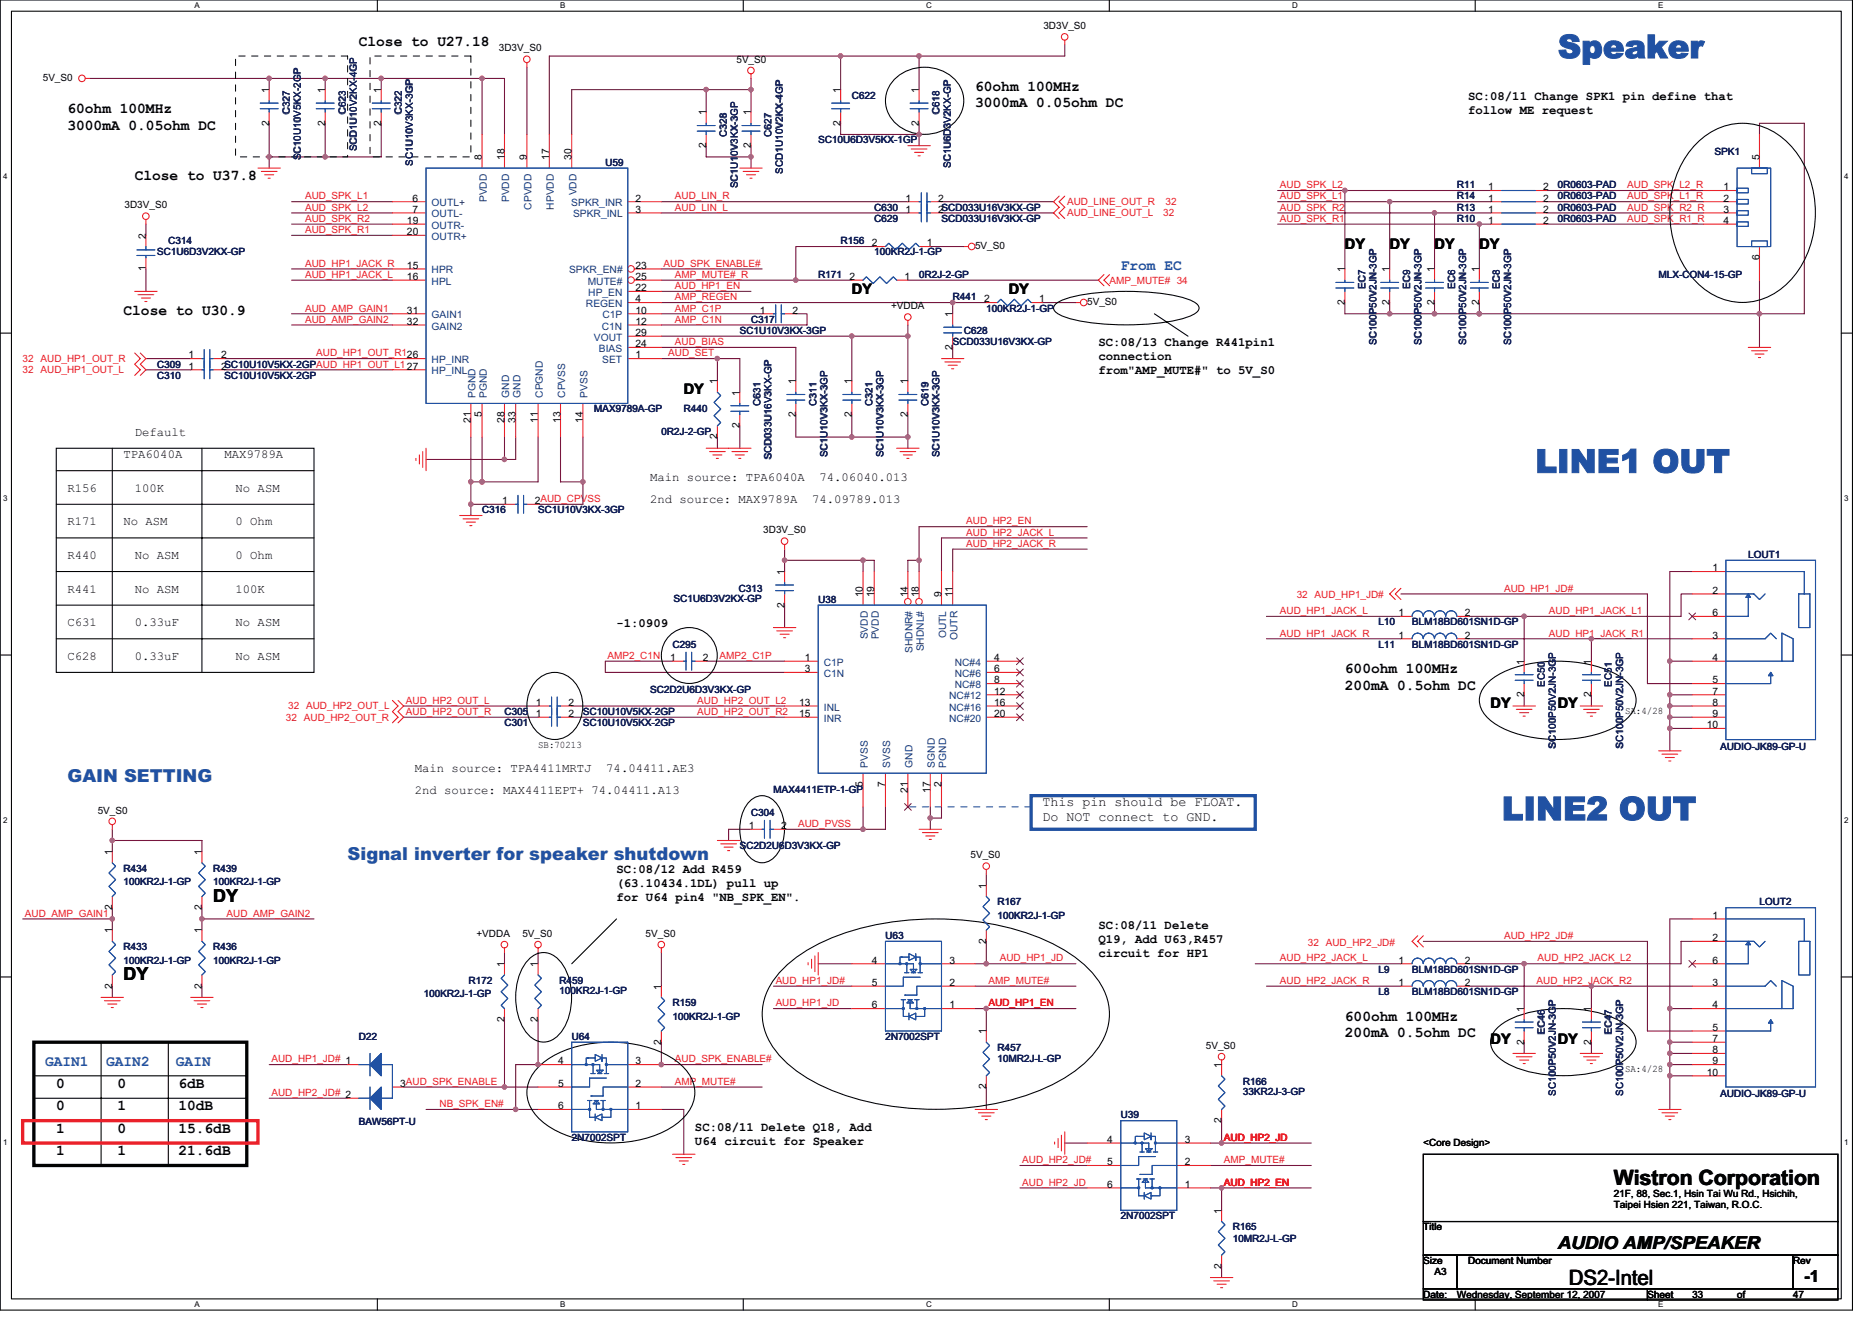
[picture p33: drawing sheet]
<svg xmlns="http://www.w3.org/2000/svg" width="297mm" height="210mm" viewBox="0 0 297 210" stroke-linecap="round" stroke-linejoin="round" font-family="sans-serif">
<defs><g id="words">
<g font-size="5.1" fill="#2051a3">
<text x="247.2" y="9.2">Speaker</text>
<text x="243.6" y="75">LINE1 OUT</text>
<text x="238.3" y="130.1">LINE2 OUT</text>
</g>
<g font-size="3.4" fill="#010202">
<text x="256.1" y="188">Wistron Corporation</text>
<text x="249" y="203.9">DS2-Intel</text>
</g>
<g font-size="2.8" fill="#2051a3">
<text x="10.7" y="124">GAIN SETTING</text>
<text x="55.2" y="136.5">Signal inverter for speaker shutdown</text>
</g>
<g font-size="2.8" fill="#010202">
<text x="33.8" y="143.1">DY</text>
<text x="19.6" y="155.6">DY</text>
<text x="247.2" y="198.2">AUDIO AMP/SPEAKER</text>
</g>
<text font-size="2.6" fill="#010202" x="286.3" y="203.4">-1</text>
<g font-size="2.3" fill="#010202">
<text x="56.9" y="7.3">Close to U27.18</text>
<text x="10.7" y="17.9">60ohm 100MHz</text>
<text x="154.7" y="14.4">60ohm 100MHz</text>
<text x="154.7" y="17">3000mA 0.05ohm DC</text>
<text x="10.7" y="20.6">3000mA 0.05ohm DC</text>
<text x="21.4" y="28.6">Close to U37.8</text>
<text x="213.4" y="39.5">DY</text>
<text x="220.5" y="39.5">DY</text>
<text x="227.6" y="39.5">DY</text>
<text x="234.7" y="39.5">DY</text>
<text x="135.2" y="46.6">DY</text>
<text x="160.1" y="46.6">DY</text>
<text x="19.6" y="49.9">Close to U30.9</text>
<text x="108.5" y="62.6">DY</text>
<text x="213.4" y="106.8">600ohm 100MHz</text>
<text x="213.4" y="109.5">200mA 0.5ohm DC</text>
<text x="236.5" y="112.4">DY</text>
<text x="247.2" y="112.4">DY</text>
<text x="213.4" y="161.9">600ohm 100MHz</text>
<text x="213.4" y="164.6">200mA 0.5ohm DC</text>
<text x="236.5" y="165.7">DY</text>
<text x="247.2" y="165.7">DY</text>
<text x="8.9" y="172.6">0</text>
<text x="18.6" y="172.6">0</text>
<text x="28.3" y="172.6">6dB</text>
<text x="8.9" y="179.7">1</text>
<text x="8.9" y="176.2">0</text>
<text x="18.6" y="179.7">0</text>
<text x="18.6" y="176.2">1</text>
<text x="28.3" y="179.7">15.6dB</text>
<text x="28.3" y="176.2">10dB</text>
<text x="8.9" y="183.3">1</text>
<text x="18.6" y="183.3">1</text>
<text x="28.3" y="183.3">21.6dB</text>
</g>
<g font-size="2.3" fill="#2051a3">
<text x="177.8" y="42.8">From EC</text>
<text x="7.2" y="169.1">GAIN1</text>
<text x="16.8" y="169.1">GAIN2</text>
<text x="27.9" y="169.1">GAIN</text>
</g>
<g font-size="2.1" fill="#010202">
<text x="165.4" y="127.9">This pin should be FLOAT.</text>
<text x="165.4" y="130.2">Do NOT connect to GND.</text>
</g>
<g font-size="1.9" fill="#010202">
<text x="233" y="15.9">SC:08/11 Change SPK1 pin define that</text>
<text x="233" y="18.1">follow ME request</text>
<text x="174.3" y="55">SC:08/13 Change R441pin1</text>
<text x="174.3" y="57.2">connection</text>
<text x="174.3" y="59.4">from&quot;AMP_MUTE#&quot; to 5V_S0</text>
<text x="21.4" y="69.1">Default</text>
<text x="19.6" y="72.7">TPA6040A</text>
<text x="35.6" y="72.7">MAX9789A</text>
<text x="103.2" y="76.2">Main source: TPA6040A</text>
<text x="130" y="76.2">74.06040.013</text>
<text x="10.7" y="78">R156</text>
<text x="10.7" y="83.4">R171</text>
<text x="19.6" y="83.4">No ASM</text>
<text x="21.4" y="78">100K</text>
<text x="37.4" y="78">No ASM</text>
<text x="37.4" y="83.4">0 Ohm</text>
<text x="103.2" y="79.8">2nd source: MAX9789A</text>
<text x="128.9" y="79.8">74.09789.013</text>
<text x="10.7" y="88.7">R440</text>
<text x="21.4" y="88.7">No ASM</text>
<text x="37.4" y="88.7">0 Ohm</text>
<text x="10.7" y="94">R441</text>
<text x="21.4" y="94">No ASM</text>
<text x="37.4" y="94">100K</text>
<text x="10.7" y="99.4">C631</text>
<text x="21.4" y="99.4">0.33uF</text>
<text x="37.4" y="99.4">No ASM</text>
<text x="97.8" y="99.4">-1:0909</text>
<text x="10.7" y="104.7">C628</text>
<text x="21.4" y="104.7">0.33uF</text>
<text x="37.4" y="104.7">No ASM</text>
<text x="65.8" y="122.5">Main source: TPA4411MRTJ</text>
<text x="96.2" y="122.5">74.04411.AE3</text>
<text x="65.8" y="126">2nd source: MAX4411EPT+ 74.04411.A13</text>
<text x="97.8" y="138.5">SC:08/12 Add R459</text>
<text x="97.8" y="140.8">(63.10434.1DL) pull up</text>
<text x="97.8" y="143">for U64 pin4 &quot;NB_SPK_EN&quot;.</text>
<text x="174.3" y="147.4">SC:08/11 Delete</text>
<text x="174.3" y="149.6">Q19, Add U63,R457</text>
<text x="174.3" y="151.9">circuit for HP1</text>
<text x="110.3" y="179.4">SC:08/11 Delete Q18, Add</text>
<text x="110.3" y="181.7">U64 circuit for Speaker</text>
</g>
<g font-size="1.6" fill="#010202">
<text x="165.6" y="4.6">3D3V_S0</text>
<text x="79.2" y="8.2">3D3V_S0</text>
<text x="116.9" y="9.9">5V_S0</text>
<text x="6.8" y="12.8">5V_S0</text>
<text x="42.7" y="14.8" transform="rotate(-90 42.7 14.8)">1</text>
<text x="51.6" y="14.8" transform="rotate(-90 51.6 14.8)">1</text>
<text x="60.5" y="14.8" transform="rotate(-90 60.5 14.8)">1</text>
<text x="133.4" y="14.8" transform="rotate(-90 133.4 14.8)">1</text>
<text x="145.8" y="14.8" transform="rotate(-90 145.8 14.8)">1</text>
<text x="42.7" y="19.9" transform="rotate(-90 42.7 19.9)">2</text>
<text x="51.6" y="19.9" transform="rotate(-90 51.6 19.9)">2</text>
<text x="60.5" y="19.9" transform="rotate(-90 60.5 19.9)">2</text>
<text x="112" y="23.5" transform="rotate(-90 112 23.5)">2</text>
<text x="112" y="18.3" transform="rotate(-90 112 18.3)">1</text>
<text x="119.1" y="23.5" transform="rotate(-90 119.1 23.5)">2</text>
<text x="119.1" y="18.3" transform="rotate(-90 119.1 18.3)">1</text>
<text x="133.4" y="19.9" transform="rotate(-90 133.4 19.9)">2</text>
<text x="145.8" y="19.9" transform="rotate(-90 145.8 19.9)">2</text>
<text x="76.5" y="25.4" transform="rotate(-90 76.5 25.4)">8</text>
<text x="80" y="25.4" transform="rotate(-90 80 25.4)">18</text>
<text x="83.6" y="25.4" transform="rotate(-90 83.6 25.4)">9</text>
<text x="87.1" y="25.4" transform="rotate(-90 87.1 25.4)">17</text>
<text x="90.7" y="25.4" transform="rotate(-90 90.7 25.4)">30</text>
<text x="279.2" y="25.4" transform="rotate(-90 279.2 25.4)">5</text>
<text x="19.8" y="33.1">3D3V_S0</text>
<text x="64.6" y="35.5">19</text>
<text x="65.5" y="33.8">7</text>
<text x="65.5" y="32">6</text>
<text x="100.9" y="33.8">3</text>
<text x="100.9" y="32">2</text>
<text x="143.7" y="32">1</text>
<text x="143.7" y="33.8">1</text>
<text x="148.9" y="32">2</text>
<text x="148.9" y="33.8">2SCD033U16V3KX-GP</text>
<text x="236.2" y="35.5">1</text>
<text x="236.2" y="33.8">1</text>
<text x="236.2" y="32">1</text>
<text x="236.2" y="30.2">1</text>
<text x="244.9" y="35.5">2</text>
<text x="244.9" y="33.8">2</text>
<text x="244.9" y="32">2</text>
<text x="244.9" y="30.2">2</text>
<text x="273.5" y="30.2">1</text>
<text x="273.5" y="32">2</text>
<text x="273.5" y="33.8">3</text>
<text x="273.5" y="35.5">4</text>
<text x="23.1" y="37.9" transform="rotate(-90 23.1 37.9)">2</text>
<text x="64.6" y="37.3">20</text>
<text x="138.4" y="39.1">2</text>
<text x="147.1" y="39.1">1</text>
<text x="154.7" y="39.5">5V_S0</text>
<text x="279.2" y="41.3" transform="rotate(-90 279.2 41.3)">6</text>
<text x="23.1" y="43.1" transform="rotate(-90 23.1 43.1)">1</text>
<text x="64.6" y="42.7">15</text>
<text x="64.6" y="44.4">16</text>
<text x="100.9" y="44.4">25</text>
<text x="100.9" y="46.2">22</text>
<text x="100.9" y="48">4</text>
<text x="100.9" y="42.6">23</text>
<text x="134.8" y="44.4">2</text>
<text x="143.5" y="44.4">1</text>
<text x="156.1" y="48">2</text>
<text x="164.9" y="48">1</text>
<text x="213.4" y="43.2" transform="rotate(-90 213.4 43.2)">1</text>
<text x="220.5" y="43.2" transform="rotate(-90 220.5 43.2)">1</text>
<text x="227.6" y="43.2" transform="rotate(-90 227.6 43.2)">1</text>
<text x="234.7" y="43.2" transform="rotate(-90 234.7 43.2)">1</text>
<text x="64.6" y="49.8">31</text>
<text x="64.6" y="51.5">32</text>
<text x="100.9" y="49.8">10</text>
<text x="100.9" y="51.5">12</text>
<text x="100.9" y="53.3">29</text>
<text x="120.6" y="49.8">1</text>
<text x="125.7" y="49.8">2</text>
<text x="141.4" y="49.1">+VDDA</text>
<text x="151.1" y="50.3" transform="rotate(-90 151.1 50.3)">1</text>
<text x="172.5" y="48.4">5V_S0</text>
<text x="213.4" y="48.4" transform="rotate(-90 213.4 48.4)">2</text>
<text x="220.5" y="48.4" transform="rotate(-90 220.5 48.4)">2</text>
<text x="227.6" y="48.4" transform="rotate(-90 227.6 48.4)">2</text>
<text x="234.7" y="48.4" transform="rotate(-90 234.7 48.4)">2</text>
<text x="29.9" y="58.7">1</text>
<text x="29.9" y="56.9">1</text>
<text x="35.1" y="58.7">2SC10U10V5KX-2GPAUD_HP1_OUT_L127</text>
<text x="35.1" y="56.9">2</text>
<text x="100.9" y="55.1">24</text>
<text x="100.9" y="56.9">1</text>
<text x="151.1" y="55.5" transform="rotate(-90 151.1 55.5)">2</text>
<text x="113.8" y="61" transform="rotate(-90 113.8 61)">1</text>
<text x="117.4" y="62.8" transform="rotate(-90 117.4 62.8)">1</text>
<text x="126.3" y="61" transform="rotate(-90 126.3 61)">1</text>
<text x="135.1" y="61" transform="rotate(-90 135.1 61)">1</text>
<text x="144" y="61" transform="rotate(-90 144 61)">1</text>
<text x="74.7" y="67.1" transform="rotate(-90 74.7 67.1)">21</text>
<text x="76.5" y="66.2" transform="rotate(-90 76.5 66.2)">5</text>
<text x="80" y="67.1" transform="rotate(-90 80 67.1)">28</text>
<text x="81.8" y="67.1" transform="rotate(-90 81.8 67.1)">33</text>
<text x="85.4" y="67.1" transform="rotate(-90 85.4 67.1)">11</text>
<text x="88.9" y="67.1" transform="rotate(-90 88.9 67.1)">13</text>
<text x="92.5" y="67.1" transform="rotate(-90 92.5 67.1)">14</text>
<text x="113.8" y="69.7" transform="rotate(-90 113.8 69.7)">2</text>
<text x="117.4" y="67.9" transform="rotate(-90 117.4 67.9)">2</text>
<text x="126.3" y="66.2" transform="rotate(-90 126.3 66.2)">2</text>
<text x="135.1" y="66.2" transform="rotate(-90 135.1 66.2)">2</text>
<text x="144" y="66.2" transform="rotate(-90 144 66.2)">2</text>
<text x="79.7" y="80">1</text>
<text x="84.9" y="80">2AUD_CPVSS</text>
<text x="121.1" y="84.6">3D3V_S0</text>
<text x="124.5" y="91.2" transform="rotate(-90 124.5 91.2)">1</text>
<text x="136.9" y="94.8" transform="rotate(-90 136.9 94.8)">10</text>
<text x="138.7" y="94.8" transform="rotate(-90 138.7 94.8)">19</text>
<text x="144" y="94.8" transform="rotate(-90 144 94.8)">14</text>
<text x="145.8" y="94.8" transform="rotate(-90 145.8 94.8)">18</text>
<text x="149.4" y="94.8" transform="rotate(-90 149.4 94.8)">9</text>
<text x="151.1" y="94.8" transform="rotate(-90 151.1 94.8)">11</text>
<text x="271.7" y="90.7">1</text>
<text x="271.7" y="94.2">2</text>
<text x="124.5" y="96.4" transform="rotate(-90 124.5 96.4)">2</text>
<text x="221.9" y="101.3">1</text>
<text x="221.9" y="97.8">1</text>
<text x="232.4" y="101.3">2</text>
<text x="232.4" y="97.8">2</text>
<text x="271.7" y="97.8">6</text>
<text x="271.7" y="101.3">3</text>
<text x="106.4" y="104.9">1</text>
<text x="111.5" y="104.9">2</text>
<text x="127.7" y="104.9">1</text>
<text x="127.7" y="106.7">3</text>
<text x="157.8" y="104.9">4</text>
<text x="157.8" y="106.7">6</text>
<text x="241.8" y="105.4" transform="rotate(-90 241.8 105.4)">1</text>
<text x="252.5" y="105.4" transform="rotate(-90 252.5 105.4)">1</text>
<text x="271.7" y="104.9">4</text>
<text x="85" y="113.8">1</text>
<text x="85" y="112">1</text>
<text x="90.2" y="113.8">2</text>
<text x="90.2" y="112">2</text>
<text x="126.8" y="112">13</text>
<text x="126.8" y="113.8">15</text>
<text x="157.8" y="110.2">12</text>
<text x="157.8" y="112">16</text>
<text x="157.8" y="113.8">20</text>
<text x="157.8" y="108.4">8</text>
<text x="241.8" y="110.6" transform="rotate(-90 241.8 110.6)">2</text>
<text x="252.5" y="110.6" transform="rotate(-90 252.5 110.6)">2</text>
<text x="257.8" y="113.3">SA:4/28</text>
<text x="271.7" y="108.4">5</text>
<text x="271.7" y="110.2">7</text>
<text x="271.7" y="112">8</text>
<text x="271.7" y="113.8">9</text>
<text x="85.4" y="118.6">SB:70213</text>
<text x="270.8" y="115.5">10</text>
<text x="136.9" y="124.8" transform="rotate(-90 136.9 124.8)">5</text>
<text x="140.5" y="124.8" transform="rotate(-90 140.5 124.8)">7</text>
<text x="144" y="125.8" transform="rotate(-90 144 125.8)">21</text>
<text x="147.6" y="125.8" transform="rotate(-90 147.6 125.8)">17</text>
<text x="149.4" y="124.8" transform="rotate(-90 149.4 124.8)">2</text>
<text x="15.5" y="129.1">5V_S0</text>
<text x="118.8" y="131.6">1</text>
<text x="124" y="131.6">2</text>
<text x="17.8" y="135.7" transform="rotate(-90 17.8 135.7)">1</text>
<text x="32" y="135.7" transform="rotate(-90 32 135.7)">1</text>
<text x="154" y="136.2">5V_S0</text>
<text x="156.5" y="141" transform="rotate(-90 156.5 141)">1</text>
<text x="17.8" y="148.1" transform="rotate(-90 17.8 148.1)">1</text>
<text x="17.8" y="144.4" transform="rotate(-90 17.8 144.4)">2</text>
<text x="32" y="148.1" transform="rotate(-90 32 148.1)">1</text>
<text x="32" y="144.4" transform="rotate(-90 32 144.4)">2</text>
<text x="75.6" y="148.6">+VDDA</text>
<text x="82.9" y="148.6">5V_S0</text>
<text x="102.4" y="148.6">5V_S0</text>
<text x="156.5" y="149.7" transform="rotate(-90 156.5 149.7)">2</text>
<text x="271.7" y="145.8">1</text>
<text x="271.7" y="149.3">2</text>
<text x="80" y="153.4" transform="rotate(-90 80 153.4)">1</text>
<text x="85.4" y="153.4" transform="rotate(-90 85.4 153.4)">1</text>
<text x="138.4" y="152.9">4</text>
<text x="150.6" y="152.9">3</text>
<text x="221.9" y="152.9">1</text>
<text x="232.4" y="152.9">2</text>
<text x="271.7" y="152.9">6</text>
<text x="17.8" y="156.8" transform="rotate(-90 17.8 156.8)">2</text>
<text x="32" y="156.8" transform="rotate(-90 32 156.8)">2</text>
<text x="104.9" y="157" transform="rotate(-90 104.9 157)">1</text>
<text x="138.4" y="156.4">5</text>
<text x="138.4" y="160">6</text>
<text x="150.6" y="160">1</text>
<text x="150.6" y="156.4">2</text>
<text x="221.9" y="156.4">1</text>
<text x="232.4" y="156.4">2</text>
<text x="241.8" y="160.5" transform="rotate(-90 241.8 160.5)">1</text>
<text x="252.5" y="160.5" transform="rotate(-90 252.5 160.5)">1</text>
<text x="271.7" y="160">4</text>
<text x="271.7" y="156.4">3</text>
<text x="80" y="162.2" transform="rotate(-90 80 162.2)">2</text>
<text x="85.4" y="162.2" transform="rotate(-90 85.4 162.2)">2</text>
<text x="104.9" y="165.7" transform="rotate(-90 104.9 165.7)">2</text>
<text x="156.5" y="164.1" transform="rotate(-90 156.5 164.1)">1</text>
<text x="191.3" y="166.4">5V_S0</text>
<text x="241.8" y="165.7" transform="rotate(-90 241.8 165.7)">2</text>
<text x="252.5" y="165.7" transform="rotate(-90 252.5 165.7)">2</text>
<text x="271.7" y="163.6">5</text>
<text x="271.7" y="165.3">7</text>
<text x="271.7" y="167.1">8</text>
<text x="63.5" y="172.4">3AUD_SPK_ENABLE</text>
<text x="88.6" y="168.9">4</text>
<text x="88.6" y="172.4">5</text>
<text x="100.9" y="172.4">2</text>
<text x="100.9" y="168.9">3</text>
<text x="156.5" y="172.8" transform="rotate(-90 156.5 172.8)">2</text>
<text x="193.8" y="169.4" transform="rotate(-90 193.8 169.4)">1</text>
<text x="257.8" y="170.2">SA:4/28</text>
<text x="270.8" y="170.7">10</text>
<text x="271.7" y="168.9">9</text>
<text x="88.6" y="176">6</text>
<text x="100.9" y="176">1</text>
<text x="193.8" y="178.2" transform="rotate(-90 193.8 178.2)">2</text>
<text x="175.7" y="181.3">4</text>
<text x="175.7" y="184.9">5</text>
<text x="188" y="184.9">2</text>
<text x="188" y="181.3">3</text>
<text x="225.8" y="181.9">&lt;Core Design&gt;</text>
<text x="175.7" y="188.4">6</text>
<text x="188" y="188.4">1</text>
<text x="256.1" y="189.9">21F, 88, Sec.1, Hsin Tai Wu Rd., Hsichih,</text>
<text x="256.1" y="191.7">Taipei Hsien 221, Taiwan, R.O.C.</text>
<text x="193.8" y="192.6" transform="rotate(-90 193.8 192.6)">1</text>
<text x="225.8" y="195.2">Title</text>
<text x="193.8" y="201.3" transform="rotate(-90 193.8 201.3)">2</text>
<text x="225.8" y="200.6">Size</text>
<text x="227.6" y="202.3">A3</text>
<text x="233" y="200.6">Document Number</text>
<text x="284.5" y="200.6">Rev</text>
<text x="225.8" y="205.9">Date:</text>
<text x="231.2" y="205.9">Wednesday, September 12, 2007</text>
<text x="261.4" y="205.9">Sheet</text>
<text x="268.5" y="205.9">33</text>
<text x="275.6" y="205.9">of</text>
<text x="284.5" y="205.9">47</text>
</g>
<g font-size="1.6" fill="#101e5b">
<text x="56.6" y="12.3" transform="rotate(-90 56.6 12.3)">4GP</text>
<text x="135.2" y="15.6">C622</text>
<text x="46" y="18.1" transform="rotate(-90 46 18.1)">C327</text>
<text x="54.9" y="18.1" transform="rotate(-90 54.9 18.1)">C623</text>
<text x="63.8" y="18.1" transform="rotate(-90 63.8 18.1)">C322</text>
<text x="115.3" y="21.7" transform="rotate(-90 115.3 21.7)">C328</text>
<text x="122.4" y="21.7" transform="rotate(-90 122.4 21.7)">C627</text>
<text x="129.8" y="22.8">SC10U6D3V5KX-1GP</text>
<text x="149.1" y="18.1" transform="rotate(-90 149.1 18.1)">C618</text>
<text x="47.7" y="25.4" transform="rotate(-90 47.7 25.4)">SC10U10V5KX-2GP</text>
<text x="56.6" y="24" transform="rotate(-90 56.6 24)">SCD1U10V2KX-</text>
<text x="65.5" y="26.3" transform="rotate(-90 65.5 26.3)">SC1U10V3KX-3GP</text>
<text x="96.1" y="26.3">U59</text>
<text x="117.1" y="29.9" transform="rotate(-90 117.1 29.9)">SC1U1</text>
<text x="117.1" y="24.7" transform="rotate(-90 117.1 24.7)">0V3KX-3GP</text>
<text x="124.2" y="27.6" transform="rotate(-90 124.2 27.6)">SCD1U10V2KX-4GP</text>
<text x="150.9" y="26.7" transform="rotate(-90 150.9 26.7)">SC1U6D3V2KX-GP</text>
<text x="231.2" y="29.9">R11</text>
<text x="247.2" y="29.9">0R0603-PAD</text>
<text x="272.1" y="24.5">SPK1</text>
<text x="138.7" y="33.4">C630</text>
<text x="138.7" y="35.2">C629</text>
<text x="149.4" y="35.2">SCD033U16V3KX-GP</text>
<text x="231.2" y="35.2">R10</text>
<text x="231.2" y="33.4">R13</text>
<text x="231.2" y="31.6">R14</text>
<text x="247.2" y="35.2">0R0603-PAD</text>
<text x="247.2" y="33.4">0R0603-PAD</text>
<text x="247.2" y="31.6">0R0603-PAD</text>
<text x="24.9" y="40.5">SC1U6D3V2KX-GP</text>
<text x="26.7" y="38.8">C314</text>
<text x="133.4" y="38.8">R156</text>
<text x="138.7" y="40.5">100KR2J-1-GP</text>
<text x="129.8" y="44.1">R171</text>
<text x="145.8" y="44.1">0R2J-2-GP</text>
<text x="151.2" y="47.6">R441</text>
<text x="216.7" y="45.9" transform="rotate(-90 216.7 45.9)">EC7</text>
<text x="223.8" y="45.9" transform="rotate(-90 223.8 45.9)">EC9</text>
<text x="230.9" y="45.9" transform="rotate(-90 230.9 45.9)">EC6</text>
<text x="238" y="45.9" transform="rotate(-90 238 45.9)">EC8</text>
<text x="263.2" y="44.1">MLX-CON4-15-GP</text>
<text x="117.4" y="53">SC1U10V3KX-3GP</text>
<text x="119.2" y="51.2">C317</text>
<text x="152.9" y="53">C628</text>
<text x="156.5" y="49.4">100KR2J-1-GP</text>
<text x="24.9" y="58.3">C309</text>
<text x="151.2" y="54.8">SCD033U16V3KX-GP</text>
<text x="218.4" y="54.8" transform="rotate(-90 218.4 54.8)">SC100P50V2JN-3GP</text>
<text x="225.5" y="54.8" transform="rotate(-90 225.5 54.8)">SC100P50V2JN-3GP</text>
<text x="232.7" y="54.8" transform="rotate(-90 232.7 54.8)">SC100P50V2JN-3GP</text>
<text x="239.8" y="54.8" transform="rotate(-90 239.8 54.8)">SC100P50V2JN-3GP</text>
<text x="24.9" y="60.1">C310</text>
<text x="35.6" y="60.1">SC10U10V5KX-2GP</text>
<text x="94.3" y="65.4">MAX9789A-GP</text>
<text x="108.5" y="65.4">R440</text>
<text x="120.6" y="64.4" transform="rotate(-90 120.6 64.4)">C631</text>
<text x="129.5" y="64.4" transform="rotate(-90 129.5 64.4)">C311</text>
<text x="138.4" y="64.4" transform="rotate(-90 138.4 64.4)">C321</text>
<text x="147.3" y="64.4" transform="rotate(-90 147.3 64.4)">C619</text>
<text x="104.9" y="69">0R2J-2-GP</text>
<text x="122.4" y="72.9" transform="rotate(-90 122.4 72.9)">SCD033U16V3KX-GP</text>
<text x="131.3" y="72.5" transform="rotate(-90 131.3 72.5)">SC1U10V3KX-3GP</text>
<text x="140.2" y="72.5" transform="rotate(-90 140.2 72.5)">SC1U10V3KX-3GP</text>
<text x="149.1" y="72.5" transform="rotate(-90 149.1 72.5)">SC1U10V3KX-3GP</text>
<text x="76.5" y="81.4">C316</text>
<text x="85.4" y="81.4">SC1U10V3KX-3GP</text>
<text x="277.4" y="88.5">LOUT1</text>
<text x="106.9" y="95.5">SC1U6D3V2KX-GP</text>
<text x="117.2" y="93.9">C313</text>
<text x="129.8" y="95.7">U38</text>
<text x="218.7" y="99.2">L10</text>
<text x="224.1" y="99.2">BLM18BD601SN1D-GP</text>
<text x="106.7" y="102.8">C295</text>
<text x="218.7" y="102.8">L11</text>
<text x="224.1" y="102.8">BLM18BD601SN1D-GP</text>
<text x="80" y="113.4">C305</text>
<text x="92.5" y="113.4">SC10U10V5KX-2GP</text>
<text x="103.2" y="109.9">SC2D2U6D3V3KX-GP</text>
<text x="245.1" y="109" transform="rotate(-90 245.1 109)">EC50</text>
<text x="255.8" y="109" transform="rotate(-90 255.8 109)">EC51</text>
<text x="80" y="115.2">C301</text>
<text x="92.5" y="115.2">SC10U10V5KX-2GP</text>
<text x="246.9" y="118.8" transform="rotate(-90 246.9 118.8)">SC100P50V2JN-3GP</text>
<text x="257.6" y="118.8" transform="rotate(-90 257.6 118.8)">SC100P50V2JN-3GP</text>
<text x="273" y="118.9">AUDIO-JK89-GP-U</text>
<text x="122.7" y="125.9">MAX4411ETP-1-GP</text>
<text x="119.2" y="129.4">C304</text>
<text x="117.4" y="134.8">SC2D2U6D3V3KX-GP</text>
<text x="19.6" y="138.3">R434</text>
<text x="19.6" y="140.5">100KR2J-1-GP</text>
<text x="33.8" y="138.3">R439</text>
<text x="33.8" y="140.5">100KR2J-1-GP</text>
<text x="158.3" y="143.7">R167</text>
<text x="279.2" y="143.7">LOUT2</text>
<text x="140.5" y="149">U63</text>
<text x="158.3" y="145.8">100KR2J-1-GP</text>
<text x="19.6" y="150.8">R433</text>
<text x="19.6" y="152.9">100KR2J-1-GP</text>
<text x="33.8" y="150.8">R436</text>
<text x="33.8" y="152.9">100KR2J-1-GP</text>
<text x="218.7" y="154.3">L9</text>
<text x="224.1" y="154.3">BLM18BD601SN1D-GP</text>
<text x="67.2" y="158.2">100KR2J-1-GP</text>
<text x="74.4" y="156.1">R172</text>
<text x="88.8" y="156.1">R459</text>
<text x="88.8" y="157.7">100KR2J-1-GP</text>
<text x="106.7" y="159.7">R159</text>
<text x="106.7" y="161.8">100KR2J-1-GP</text>
<text x="218.7" y="157.9">L8</text>
<text x="224.1" y="157.9">BLM18BD601SN1D-GP</text>
<text x="56.9" y="165">D22</text>
<text x="90.7" y="165">U64</text>
<text x="140.5" y="165">2N7002SPT</text>
<text x="158.3" y="166.8">R457</text>
<text x="245.1" y="164.1" transform="rotate(-90 245.1 164.1)">EC46</text>
<text x="255.8" y="164.1" transform="rotate(-90 255.8 164.1)">EC47</text>
<text x="158.3" y="168.6">10MR2J-L-GP</text>
<text x="197.2" y="172.1">R166</text>
<text x="197.2" y="173.7">33KR2J-3-GP</text>
<text x="246.9" y="173.9" transform="rotate(-90 246.9 173.9)">SC100P50V2JN-3GP</text>
<text x="257.6" y="173.9" transform="rotate(-90 257.6 173.9)">SC100P50V2JN-3GP</text>
<text x="56.9" y="178.5">BAW56PT-U</text>
<text x="177.8" y="177.4">U39</text>
<text x="273" y="174.1">AUDIO-JK89-GP-U</text>
<text x="90.7" y="181">2N7002SPT</text>
<text x="177.8" y="193.4">2N7002SPT</text>
<text x="195.6" y="195.2">R165</text>
<text x="195.6" y="197">10MR2J-L-GP</text>
</g>
<g font-size="1.6" fill="#ed1c24">
<text x="203.1" y="29.9">AUD_SPK_L2</text>
<text x="258.2" y="29.9">AUD_SPK_L2_R</text>
<text x="48.4" y="33.4">AUD_SPK_L2</text>
<text x="48.4" y="35.2">AUD_SPK_R2</text>
<text x="48.4" y="31.6">AUD_SPK_L1</text>
<text x="107.1" y="33.4">AUD_LIN_L</text>
<text x="107.1" y="31.6">AUD_LIN_R</text>
<text x="169.3" y="32.5">AUD_LINE_OUT_R</text>
<text x="169.3" y="34.3">AUD_LINE_OUT_L</text>
<text x="184.6" y="34.3">32</text>
<text x="184.9" y="32.5">32</text>
<text x="203.1" y="35.2">AUD_SPK_R1</text>
<text x="203.1" y="31.6">AUD_SPK_L1</text>
<text x="203.1" y="33.4">AUD_SPK_R2</text>
<text x="258.2" y="31.6">AUD_SPK_L1_R</text>
<text x="258.2" y="33.4">AUD_SPK_R2_R</text>
<text x="258.2" y="35.2">AUD_SPK_R1_R</text>
<text x="48.4" y="37">AUD_SPK_R1</text>
<text x="48.4" y="42.3">AUD_HP1_JACK_R</text>
<text x="48.4" y="44.1">AUD_HP1_JACK_L</text>
<text x="105.3" y="42.3">AUD_SPK_ENABLE#</text>
<text x="107.1" y="45.9">AUD_HP1_EN</text>
<text x="107.1" y="47.6">AMP_REGEN</text>
<text x="107.1" y="44.1">AMP_MUTE#_R</text>
<text x="176.1" y="45">AMP_MUTE# 34</text>
<text x="48.4" y="49.4">AUD_AMP_GAIN1</text>
<text x="48.4" y="51.2">AUD_AMP_GAIN2</text>
<text x="107.1" y="49.4">AMP_C1P</text>
<text x="107.1" y="51.2">AMP_C1N</text>
<text x="3.6" y="57.4">32 AUD_HP1_OUT_R</text>
<text x="3.6" y="59.2">32 AUD_HP1_OUT_L</text>
<text x="50.2" y="56.5">AUD_HP1_OUT_R126</text>
<text x="106" y="56.5">AUD_SET</text>
<text x="107.1" y="54.8">AUD_BIAS</text>
<text x="153.3" y="83.2">AUD_HP2_EN</text>
<text x="153.3" y="85">AUD_HP2_JACK_L</text>
<text x="153.3" y="86.8">AUD_HP2_JACK_R</text>
<text x="205.8" y="94.9">32 AUD_HP1_JD#</text>
<text x="238.7" y="93.9">AUD_HP1_JD#</text>
<text x="203.1" y="97.4">AUD_HP1_JACK_L</text>
<text x="203.1" y="101">AUD_HP1_JACK_R</text>
<text x="245.8" y="101">AUD_HP1_JACK_R1</text>
<text x="245.8" y="97.4">AUD_HP1_JACK_L1</text>
<text x="96.4" y="104.5">AMP2_C1N</text>
<text x="114.2" y="104.5">AMP2_C1P</text>
<text x="45.7" y="112.5">32 AUD_HP2_OUT_L</text>
<text x="64.4" y="113.4">AUD_HP2_OUT_R</text>
<text x="64.4" y="111.7">AUD_HP2_OUT_L</text>
<text x="110.6" y="113.4">AUD_HP2_OUT_R2</text>
<text x="110.6" y="111.7">AUD_HP2_OUT_L2</text>
<text x="45.4" y="114.3">32 AUD_HP2_OUT_R</text>
<text x="126.6" y="131.2">AUD_PVSS</text>
<text x="4" y="145.4">AUD_AMP_GAIN1</text>
<text x="36" y="145.4">AUD_AMP_GAIN2</text>
<text x="238.7" y="149">AUD_HP2_JD#</text>
<text x="158.6" y="152.5">AUD_HP1_JD</text>
<text x="203.1" y="152.5">AUD_HP2_JACK_L</text>
<text x="207.5" y="150.1">32 AUD_HP2_JD#</text>
<text x="244" y="152.5">AUD_HP2_JACK_L2</text>
<text x="123.1" y="159.7">AUD_HP1_JD</text>
<text x="123.1" y="156.1">AUD_HP1_JD#</text>
<text x="156.9" y="159.7">AUD_HP1_EN</text>
<text x="156.9" y="156.1">AMP_MUTE#</text>
<text x="203.1" y="156.1">AUD_HP2_JACK_R</text>
<text x="243.8" y="156.1">AUD_HP2_JACK_R2</text>
<text x="43.1" y="168.6">AUD_HP1_JD# 1</text>
<text x="43.1" y="173.9">AUD_HP2_JD# 2</text>
<text x="107.1" y="172.1">AMP_MUTE#</text>
<text x="107.1" y="168.6">AUD_SPK_ENABLE#</text>
<text x="69.7" y="175.7">NB_SPK_EN#</text>
<text x="162.2" y="184.6">AUD_HP2_JD#</text>
<text x="194.2" y="184.6">AMP_MUTE#</text>
<text x="194.2" y="181">AUD_HP2_JD</text>
<text x="162.2" y="188.1">AUD_HP2_JD</text>
<text x="194.2" y="188.1">AUD_HP2_EN</text>
</g>
<g font-size="1.6" fill="#183c70">
<text x="68.5" y="32.7">OUTL+</text>
<text x="68.5" y="34.5">OUTL-</text>
<text x="77.2" y="32.1" transform="rotate(-90 77.2 32.1)">PVDD</text>
<text x="80.8" y="32.1" transform="rotate(-90 80.8 32.1)">PVDD</text>
<text x="84.3" y="33.3" transform="rotate(-90 84.3 33.3)">CPVDD</text>
<text x="87.9" y="33.3" transform="rotate(-90 87.9 33.3)">HPVDD</text>
<text x="90.7" y="32.7">SPKR_INR</text>
<text x="90.9" y="34.5">SPKR_INL</text>
<text x="91.5" y="31" transform="rotate(-90 91.5 31)">VDD</text>
<text x="68.5" y="36.3">OUTR-</text>
<text x="68.5" y="38.1">OUTR+</text>
<text x="68.5" y="43.4">HPR</text>
<text x="68.5" y="45.2">HPL</text>
<text x="90.3" y="43.4">SPKR_EN#</text>
<text x="93.3" y="45.2">MUTE#</text>
<text x="93.3" y="46.9">HP_EN</text>
<text x="68.5" y="50.5">GAIN1</text>
<text x="68.5" y="52.3">GAIN2</text>
<text x="93" y="48.7">REGEN</text>
<text x="95.5" y="52.3">C1N</text>
<text x="95.6" y="50.5">C1P</text>
<text x="68.5" y="57.6">HP_INR</text>
<text x="68.5" y="59.4">HP_INL</text>
<text x="94.2" y="54.1">VOUT</text>
<text x="95" y="55.8">BIAS</text>
<text x="95.6" y="57.6">SET</text>
<text x="75.5" y="63.1" transform="rotate(-90 75.5 63.1)">PGND</text>
<text x="77.2" y="63.1" transform="rotate(-90 77.2 63.1)">PGND</text>
<text x="80.8" y="63.1" transform="rotate(-90 80.8 63.1)">GND</text>
<text x="82.6" y="63.1" transform="rotate(-90 82.6 63.1)">GND</text>
<text x="86.1" y="63.1" transform="rotate(-90 86.1 63.1)">CPGND</text>
<text x="89.7" y="63.1" transform="rotate(-90 89.7 63.1)">CPVSS</text>
<text x="93.2" y="63.1" transform="rotate(-90 93.2 63.1)">PVSS</text>
<text x="137.7" y="101.4" transform="rotate(-90 137.7 101.4)">SVDD</text>
<text x="139.5" y="101.4" transform="rotate(-90 139.5 101.4)">PVDD</text>
<text x="150.1" y="101.3" transform="rotate(-90 150.1 101.3)">OUTL</text>
<text x="151.9" y="101.5" transform="rotate(-90 151.9 101.5)">OUTR</text>
<text x="130.7" y="105.6">C1P</text>
<text x="130.7" y="107.4">C1N</text>
<text x="144.8" y="103.6" transform="rotate(-90 144.8 103.6)">SHDNR#</text>
<text x="146.6" y="103.4" transform="rotate(-90 146.6 103.4)">SHDNL#</text>
<text x="151.5" y="105.6">NC#4</text>
<text x="151.5" y="107.4">NC#6</text>
<text x="130.7" y="112.7">INL</text>
<text x="150.6" y="111">NC#12</text>
<text x="150.6" y="112.7">NC#16</text>
<text x="151.5" y="109.2">NC#8</text>
<text x="130.7" y="114.5">INR</text>
<text x="150.6" y="114.5">NC#20</text>
<text x="137.7" y="121.8" transform="rotate(-90 137.7 121.8)">PVSS</text>
<text x="141.2" y="121.8" transform="rotate(-90 141.2 121.8)">SVSS</text>
<text x="144.8" y="121.8" transform="rotate(-90 144.8 121.8)">GND</text>
<text x="148.4" y="121.8" transform="rotate(-90 148.4 121.8)">SGND</text>
<text x="150.1" y="121.8" transform="rotate(-90 150.1 121.8)">PGND</text>
</g>
<g font-size="1.3" fill="#010202">
<text x="30.8" y="1.3">A</text>
<text x="88.9" y="1.3">B</text>
<text x="147" y="1.3">C</text>
<text x="205" y="1.3">D</text>
<text x="263.1" y="1.3">E</text>
<text x=".5" y="28.4">4</text>
<text x="292.6" y="28.4">4</text>
<text x=".5" y="79.5">3</text>
<text x="292.6" y="79.5">3</text>
<text x=".5" y="130.6">2</text>
<text x="292.6" y="130.6">2</text>
<text x=".5" y="181.7">1</text>
<text x="292.6" y="181.7">1</text>
<text x="30.8" y="207.4">A</text>
<text x="88.9" y="207.4">B</text>
<text x="147" y="207.4">C</text>
<text x="205" y="207.4">D</text>
<text x="263.1" y="207.4">E</text>
</g>
</g></defs>
<path d="M0 0h293.9v207.9h-293.9zM1.8 1.8h290.4v204.3h-290.4z" fill="none" stroke="#010202" stroke-width=".17"/>
<g fill="#fff">
<path d="M30.8 .2h.9v1.4h-.9z"/>
<path d="M30.8 206.3h.9v1.4h-.9z"/>
</g>
<path d="M59.9 0v1.8M59.9 206.1v1.8" fill="none" stroke="#010202" stroke-width=".17"/>
<g fill="#fff">
<path d="M88.9 .2h.8v1.4h-.8z"/>
<path d="M88.9 206.3h.8v1.4h-.8z"/>
</g>
<path d="M117.9 0v1.8M117.9 206.1v1.8" fill="none" stroke="#010202" stroke-width=".17"/>
<g fill="#fff">
<path d="M147 .2h.9v1.4h-.9z"/>
<path d="M147 206.3h.9v1.4h-.9z"/>
</g>
<path d="M176 0v1.8M176 206.1v1.8" fill="none" stroke="#010202" stroke-width=".17"/>
<g fill="#fff">
<path d="M205 .2h.9v1.4h-.9z"/>
<path d="M205 206.3h.9v1.4h-.9z"/>
</g>
<path d="M234.1 0v1.8M234.1 206.1v1.8" fill="none" stroke="#010202" stroke-width=".17"/>
<g fill="#fff">
<path d="M263.1 .2h.8v1.4h-.8z"/>
<path d="M263.1 206.3h.8v1.4h-.8z"/>
<path d="M.5 27.3h.7v1.4h-.7z"/>
<path d="M292.6 27.3h.7v1.4h-.7z"/>
<path d="M.5 78.4h.7v1.4h-.7z"/>
<path d="M292.6 78.4h.7v1.4h-.7z"/>
</g>
<path d="M0 52.9h1.8M292.2 52.9h1.7" fill="none" stroke="#010202" stroke-width=".17"/>
<g fill="#fff">
<path d="M.5 129.5h.7v1.4h-.7z"/>
<path d="M292.6 129.5h.7v1.4h-.7z"/>
</g>
<path d="M0 103.9h1.8M292.2 103.9h1.7" fill="none" stroke="#010202" stroke-width=".17"/>
<g fill="#fff">
<path d="M.5 180.5h.7v1.4h-.7z"/>
<path d="M292.6 180.5h.7v1.4h-.7z"/>
</g>
<path d="M0 155h1.8M292.2 155h1.7" fill="none" stroke="#010202" stroke-width=".17"/>
<path d="M23.2 35.6v1.7M104.9 33.8h39.2M113.8 56.9h3.6M135.2 69.3h8.9" fill="none" stroke="#740d39" stroke-width=".17"/>
<circle cx="135.2" cy="69.3" r=".35" fill="#b84e9d"/>
<circle cx="135.2" cy="69.3" r=".35" fill="none" stroke="#b84e9d" stroke-width=".17"/>
<path d="M144.1 69.3v1.8" fill="none" stroke="#740d39" stroke-width=".17"/>
<circle cx="144" cy="69.3" r=".35" fill="#b84e9d"/>
<circle cx="144" cy="69.3" r=".35" fill="none" stroke="#b84e9d" stroke-width=".17"/>
<path d="M23.2 42.7v3.5M117.4 56.9v5.3M80 69.3v3.6h1.8M117.4 67.6v3.5" fill="none" stroke="#740d39" stroke-width=".17"/>
<circle cx="80" cy="72.9" r=".35" fill="#b84e9d"/>
<circle cx="80" cy="72.9" r=".35" fill="none" stroke="#b84e9d" stroke-width=".17"/>
<path d="M14.3 12.4h28.4M60.5 12.4h16M104.9 32h39.2M81.8 69.3v3.6" fill="none" stroke="#740d39" stroke-width=".17"/>
<circle cx="60.5" cy="12.4" r=".35" fill="#b84e9d"/>
<circle cx="60.5" cy="12.4" r=".35" fill="none" stroke="#b84e9d" stroke-width=".17"/>
<path d="M151.2 55.1v1.8M156.5 48h-5.3v1.8" fill="none" stroke="#740d39" stroke-width=".17"/>
<circle cx="151.2" cy="48" r=".35" fill="#b84e9d"/>
<circle cx="151.2" cy="48" r=".35" fill="none" stroke="#b84e9d" stroke-width=".17"/>
<path d="M90.7 14.2h21.4" fill="none" stroke="#740d39" stroke-width=".17"/>
<circle cx="112" cy="14.2" r=".35" fill="#b84e9d"/>
<circle cx="112" cy="14.2" r=".35" fill="none" stroke="#b84e9d" stroke-width=".17"/>
<path d="M87.2 8.9h46.2M112.1 14.2v3.6M112.1 23.1v1.8h7.1" fill="none" stroke="#740d39" stroke-width=".17"/>
<circle cx="119.2" cy="24.9" r=".35" fill="#b84e9d"/>
<circle cx="119.2" cy="24.9" r=".35" fill="none" stroke="#b84e9d" stroke-width=".17"/>
<path d="M145.8 8.9h23.1" fill="none" stroke="#740d39" stroke-width=".17"/>
<circle cx="145.8" cy="8.9" r=".35" fill="#b84e9d"/>
<circle cx="145.8" cy="8.9" r=".35" fill="none" stroke="#b84e9d" stroke-width=".17"/>
<path d="M51.6 12.4h8.9M112.1 14.2h7.1M133.4 8.9v5.3" fill="none" stroke="#740d39" stroke-width=".17"/>
<circle cx="119.2" cy="14.2" r=".35" fill="#b84e9d"/>
<circle cx="119.2" cy="14.2" r=".35" fill="none" stroke="#b84e9d" stroke-width=".17"/>
<path d="M90.7 14.2v7.1M119.2 14.2v3.6M133.4 19.6v1.7h12.4v1.8M145.8 8.9v5.3M119.2 23.1v1.8" fill="none" stroke="#740d39" stroke-width=".17"/>
<circle cx="145.8" cy="21.3" r=".35" fill="#b84e9d"/>
<circle cx="145.8" cy="21.3" r=".35" fill="none" stroke="#b84e9d" stroke-width=".17"/>
<g fill="none" stroke="#740d39" stroke-width=".17">
<path d="M83.6 10.7v10.6M119.2 12.4v1.8M145.8 19.6v1.7M46.3 33.8h16M46.3 35.6h16M46.3 37.3h16M46.3 32h16M119.2 24.9v1.8M46.3 49.8h16M46.3 51.6h16M104.9 49.8h16M104.9 46.2h14.3"/>
<path d="M104.9 42.7h16M104.9 55.1h21.4v5.4M126.3 49.8h1.8v1.8h-23.2M126.3 44.4h8.9M135.2 53.3h8.9M74.7 76.5v3.5h5.3M126.3 65.8v3.5"/>
</g>
<circle cx="126.3" cy="44.4" r=".35" fill="#b84e9d"/>
<circle cx="126.3" cy="44.4" r=".35" fill="none" stroke="#b84e9d" stroke-width=".17"/>
<path d="M42.7 12.4h8.9M74.7 69.3v7.2M135.2 65.8v3.5" fill="none" stroke="#740d39" stroke-width=".17"/>
<circle cx="51.6" cy="12.4" r=".35" fill="#b84e9d"/>
<circle cx="51.6" cy="12.4" r=".35" fill="none" stroke="#b84e9d" stroke-width=".17"/>
<circle cx="42.7" cy="12.4" r=".35" fill="#b84e9d"/>
<circle cx="42.7" cy="12.4" r=".35" fill="none" stroke="#b84e9d" stroke-width=".17"/>
<path d="M42.7 19.6v5.3h8.9M144.1 51.6v1.7" fill="none" stroke="#740d39" stroke-width=".17"/>
<circle cx="42.7" cy="24.9" r=".35" fill="#b84e9d"/>
<circle cx="42.7" cy="24.9" r=".35" fill="none" stroke="#b84e9d" stroke-width=".17"/>
<path d="M42.7 12.4v1.8M144.1 53.3v7.2" fill="none" stroke="#740d39" stroke-width=".17"/>
<circle cx="144" cy="53.3" r=".35" fill="#b84e9d"/>
<circle cx="144" cy="53.3" r=".35" fill="none" stroke="#b84e9d" stroke-width=".17"/>
<path d="M51.6 19.6v5.3M113.8 56.9v3.6" fill="none" stroke="#740d39" stroke-width=".17"/>
<circle cx="51.6" cy="24.9" r=".35" fill="#b84e9d"/>
<circle cx="51.6" cy="24.9" r=".35" fill="none" stroke="#b84e9d" stroke-width=".17"/>
<path d="M51.6 12.4v1.8M88.9 69.3v7.2h3.6v-7.2" fill="none" stroke="#740d39" stroke-width=".17"/>
<circle cx="92.5" cy="76.4" r=".35" fill="#b84e9d"/>
<circle cx="92.5" cy="76.4" r=".35" fill="none" stroke="#b84e9d" stroke-width=".17"/>
<path d="M135.2 53.3v7.2" fill="none" stroke="#740d39" stroke-width=".17"/>
<circle cx="135.2" cy="53.3" r=".35" fill="#b84e9d"/>
<circle cx="135.2" cy="53.3" r=".35" fill="none" stroke="#b84e9d" stroke-width=".17"/>
<path d="M42.7 24.9v1.8M104.9 53.3h30.3M104.9 56.9h8.9" fill="none" stroke="#740d39" stroke-width=".17"/>
<circle cx="113.8" cy="56.9" r=".35" fill="#b84e9d"/>
<circle cx="113.8" cy="56.9" r=".35" fill="none" stroke="#b84e9d" stroke-width=".17"/>
<path d="M76.5 69.3v7.2M113.8 69.3v1.8M74.7 80v1.8M145.8 83.6v5.3" fill="none" stroke="#740d39" stroke-width=".17"/>
<circle cx="74.7" cy="80" r=".35" fill="#b84e9d"/>
<circle cx="74.7" cy="80" r=".35" fill="none" stroke="#b84e9d" stroke-width=".17"/>
<path d="M76.5 12.4v8.9M85.4 69.3v7.2h-8.9M92.5 76.5v3.5h-7.1" fill="none" stroke="#740d39" stroke-width=".17"/>
<circle cx="76.5" cy="76.4" r=".35" fill="#b84e9d"/>
<circle cx="76.5" cy="76.4" r=".35" fill="none" stroke="#b84e9d" stroke-width=".17"/>
<path d="M76.5 12.4h3.5v8.9M149.4 32h17.8M149.4 33.8h17.8M23.2 58.7h7.1M23.2 56.9h7.1M35.6 58.7h26.7M35.6 56.9h26.7" fill="none" stroke="#740d39" stroke-width=".17"/>
<circle cx="76.5" cy="12.4" r=".35" fill="#b84e9d"/>
<circle cx="76.5" cy="12.4" r=".35" fill="none" stroke="#b84e9d" stroke-width=".17"/>
<path d="M74.7 76.5h1.8" fill="none" stroke="#740d39" stroke-width=".17"/>
<circle cx="76.5" cy="76.4" r=".35" fill="#b84e9d"/>
<circle cx="76.5" cy="76.4" r=".35" fill="none" stroke="#b84e9d" stroke-width=".17"/>
<circle cx="74.7" cy="76.4" r=".35" fill="#b84e9d"/>
<circle cx="74.7" cy="76.4" r=".35" fill="none" stroke="#b84e9d" stroke-width=".17"/>
<path d="M168.9 7.1v1.8M46.3 42.7h16M46.3 44.4h16M144.1 90.7v-1.8h1.7v1.8M145.8 83.6h26.7M106.7 104.9h-10.6v1.8M115.6 131.6h3.6M147.6 128v1.8M149.4 128v1.8" fill="none" stroke="#740d39" stroke-width=".17"/>
<circle cx="145.8" cy="88.9" r=".35" fill="#b84e9d"/>
<circle cx="145.8" cy="88.9" r=".35" fill="none" stroke="#b84e9d" stroke-width=".17"/>
<path d="M124.5 88.9v1.8M149.4 85.3h23.1M64 113.8h21.4M64 112h21.4M115.6 131.6v1.7M147.6 129.8v1.8" fill="none" stroke="#740d39" stroke-width=".17"/>
<circle cx="147.6" cy="129.8" r=".35" fill="#b84e9d"/>
<circle cx="147.6" cy="129.8" r=".35" fill="none" stroke="#b84e9d" stroke-width=".17"/>
<path d="M140.5 128v3.6h-3.6" fill="none" stroke="#740d39" stroke-width=".17"/>
<circle cx="136.9" cy="131.6" r=".35" fill="#b84e9d"/>
<circle cx="136.9" cy="131.6" r=".35" fill="none" stroke="#b84e9d" stroke-width=".17"/>
<path d="M124.5 96v3.6M136.9 90.7v-1.8h1.8v1.8M96.1 106.7h28.4" fill="none" stroke="#740d39" stroke-width=".17"/>
<circle cx="136.9" cy="88.9" r=".35" fill="#b84e9d"/>
<circle cx="136.9" cy="88.9" r=".35" fill="none" stroke="#b84e9d" stroke-width=".17"/>
<path d="M124.5 87.1v1.8h12.4M151.2 87.1h21.3M112.1 104.9h12.4M136.9 128v3.6h-12.4" fill="none" stroke="#740d39" stroke-width=".17"/>
<circle cx="124.5" cy="88.9" r=".35" fill="#b84e9d"/>
<circle cx="124.5" cy="88.9" r=".35" fill="none" stroke="#b84e9d" stroke-width=".17"/>
<path d="M60.5 12.4v1.8M60.5 19.6v5.3h-8.9M87.2 8.9v12.4M279.2 19.6h7.1M104.9 48h46.3M220.5 49.8h7.1M149.4 85.3v5.4M151.2 87.1v3.6M90.7 113.8h33.8M90.7 112h33.8M147.6 129.8h1.8" fill="none" stroke="#740d39" stroke-width=".17"/>
<circle cx="227.6" cy="49.8" r=".35" fill="#b84e9d"/>
<circle cx="227.6" cy="49.8" r=".35" fill="none" stroke="#b84e9d" stroke-width=".17"/>
<circle cx="220.5" cy="49.8" r=".35" fill="#b84e9d"/>
<circle cx="220.5" cy="49.8" r=".35" fill="none" stroke="#b84e9d" stroke-width=".17"/>
<path d="M202.7 30.2h10.7M202.7 35.6h32M220.5 32h16M245.4 32h24.9" fill="none" stroke="#740d39" stroke-width=".17"/>
<circle cx="234.7" cy="35.5" r=".35" fill="#b84e9d"/>
<circle cx="234.7" cy="35.5" r=".35" fill="none" stroke="#b84e9d" stroke-width=".17"/>
<path d="M202.7 32h17.8M227.6 33.8h8.9M234.7 35.6v7.1M245.4 33.8h24.9M227.6 48v1.8" fill="none" stroke="#740d39" stroke-width=".17"/>
<circle cx="220.5" cy="32" r=".35" fill="#b84e9d"/>
<circle cx="220.5" cy="32" r=".35" fill="none" stroke="#b84e9d" stroke-width=".17"/>
<path d="M213.4 30.2h23.1" fill="none" stroke="#740d39" stroke-width=".17"/>
<circle cx="213.4" cy="30.2" r=".35" fill="#b84e9d"/>
<circle cx="213.4" cy="30.2" r=".35" fill="none" stroke="#b84e9d" stroke-width=".17"/>
<path d="M202.7 33.8h24.9v8.9M213.4 30.2v12.5M220.5 32v10.7M234.7 48v1.8M279.2 49.8v5.3" fill="none" stroke="#740d39" stroke-width=".17"/>
<circle cx="227.6" cy="33.8" r=".35" fill="#b84e9d"/>
<circle cx="227.6" cy="33.8" r=".35" fill="none" stroke="#b84e9d" stroke-width=".17"/>
<path d="M234.7 35.6h1.8M245.4 30.2h24.9M245.4 35.6h24.9M213.4 48v1.8M220.5 48v1.8M265 112v1.8h3.5" fill="none" stroke="#740d39" stroke-width=".17"/>
<circle cx="264.9" cy="112" r=".35" fill="#b84e9d"/>
<circle cx="264.9" cy="112" r=".35" fill="none" stroke="#b84e9d" stroke-width=".17"/>
<path d="M265 115.6h3.5" fill="none" stroke="#740d39" stroke-width=".17"/>
<circle cx="264.9" cy="115.6" r=".35" fill="#b84e9d"/>
<circle cx="264.9" cy="115.6" r=".35" fill="none" stroke="#b84e9d" stroke-width=".17"/>
<path d="M201 97.8h21.3M265 90.7h3.5M201 101.3h21.3M252.5 101.3v3.6M265 115.6v3.5" fill="none" stroke="#740d39" stroke-width=".17"/>
<circle cx="252.5" cy="101.3" r=".35" fill="#b84e9d"/>
<circle cx="252.5" cy="101.3" r=".35" fill="none" stroke="#b84e9d" stroke-width=".17"/>
<path d="M233 97.8h33.7M241.8 97.8v7.1M261.4 94.2v14.3M233 101.3h19.5M241.8 110.2v1.8" fill="none" stroke="#740d39" stroke-width=".17"/>
<circle cx="241.8" cy="97.8" r=".35" fill="#b84e9d"/>
<circle cx="241.8" cy="97.8" r=".35" fill="none" stroke="#b84e9d" stroke-width=".17"/>
<path d="M252.5 101.3h16M265 104.9v5.3h3.5" fill="none" stroke="#740d39" stroke-width=".17"/>
<circle cx="264.9" cy="104.9" r=".35" fill="#b84e9d"/>
<circle cx="264.9" cy="104.9" r=".35" fill="none" stroke="#b84e9d" stroke-width=".17"/>
<path d="M222.3 94.2h39.1M265 110.2v1.8h3.5" fill="none" stroke="#740d39" stroke-width=".17"/>
<circle cx="264.9" cy="110.2" r=".35" fill="#b84e9d"/>
<circle cx="264.9" cy="110.2" r=".35" fill="none" stroke="#b84e9d" stroke-width=".17"/>
<path d="M265 90.7v14.2h3.5M252.5 110.2v1.8M261.4 108.5h7.1M265 168.9h3.5" fill="none" stroke="#740d39" stroke-width=".17"/>
<circle cx="264.9" cy="168.9" r=".35" fill="#b84e9d"/>
<circle cx="264.9" cy="168.9" r=".35" fill="none" stroke="#b84e9d" stroke-width=".17"/>
<path d="M265 167.1v1.8" fill="none" stroke="#740d39" stroke-width=".17"/>
<circle cx="264.9" cy="167.1" r=".35" fill="#b84e9d"/>
<circle cx="264.9" cy="167.1" r=".35" fill="none" stroke="#b84e9d" stroke-width=".17"/>
<path d="M265 145.8h3.5M268.5 170.7h-3.5v5.3" fill="none" stroke="#740d39" stroke-width=".17"/>
<circle cx="264.9" cy="170.7" r=".35" fill="#b84e9d"/>
<circle cx="264.9" cy="170.7" r=".35" fill="none" stroke="#b84e9d" stroke-width=".17"/>
<path d="M252.5 156.5v3.5" fill="none" stroke="#740d39" stroke-width=".17"/>
<circle cx="252.5" cy="156.5" r=".35" fill="#b84e9d"/>
<circle cx="252.5" cy="156.5" r=".35" fill="none" stroke="#b84e9d" stroke-width=".17"/>
<path d="M233 152.9h33.7M233 156.5h19.5M241.8 152.9v7.1M261.4 149.4v14.2M241.8 165.4v1.7" fill="none" stroke="#740d39" stroke-width=".17"/>
<circle cx="241.8" cy="152.9" r=".35" fill="#b84e9d"/>
<circle cx="241.8" cy="152.9" r=".35" fill="none" stroke="#b84e9d" stroke-width=".17"/>
<path d="M252.5 156.5h16M265 160v5.4h3.5" fill="none" stroke="#740d39" stroke-width=".17"/>
<circle cx="264.9" cy="160" r=".35" fill="#b84e9d"/>
<circle cx="264.9" cy="160" r=".35" fill="none" stroke="#b84e9d" stroke-width=".17"/>
<path d="M225.8 149.4h35.6M265 165.4v1.7h3.5" fill="none" stroke="#740d39" stroke-width=".17"/>
<circle cx="264.9" cy="165.3" r=".35" fill="#b84e9d"/>
<circle cx="264.9" cy="165.3" r=".35" fill="none" stroke="#b84e9d" stroke-width=".17"/>
<path d="M32 145.8v1.8M199.2 152.9h23.1M201 156.5h21.3M265 145.8v14.2h3.5M252.5 165.4v1.7M261.4 163.6h7.1M265 168.9v1.8" fill="none" stroke="#740d39" stroke-width=".17"/>
<circle cx="32" cy="145.8" r=".35" fill="#b84e9d"/>
<circle cx="32" cy="145.8" r=".35" fill="none" stroke="#b84e9d" stroke-width=".17"/>
<path d="M17.8 133.3h14.2v1.8M17.8 131.6v3.5M32 156.5v1.7" fill="none" stroke="#740d39" stroke-width=".17"/>
<circle cx="17.8" cy="133.3" r=".35" fill="#b84e9d"/>
<circle cx="17.8" cy="133.3" r=".35" fill="none" stroke="#b84e9d" stroke-width=".17"/>
<path d="M3.6 145.8h14.2M32 144v1.8h17.8" fill="none" stroke="#740d39" stroke-width=".17"/>
<circle cx="17.8" cy="145.8" r=".35" fill="#b84e9d"/>
<circle cx="17.8" cy="145.8" r=".35" fill="none" stroke="#b84e9d" stroke-width=".17"/>
<path d="M279.2 49.8h7.1M67.6 72.9h12.4M126.3 69.3h8.9M144.1 65.8v3.5M17.8 144v3.6M17.8 156.5v1.7" fill="none" stroke="#740d39" stroke-width=".17"/>
<circle cx="279.2" cy="49.8" r=".35" fill="#b84e9d"/>
<circle cx="279.2" cy="49.8" r=".35" fill="none" stroke="#b84e9d" stroke-width=".17"/>
<path d="M213.4 49.8h7.1M227.6 49.8h7.1" fill="none" stroke="#740d39" stroke-width=".17"/>
<circle cx="234.7" cy="49.8" r=".35" fill="#b84e9d"/>
<circle cx="234.7" cy="49.8" r=".35" fill="none" stroke="#b84e9d" stroke-width=".17"/>
<path d="M234.7 49.8h44.5" fill="none" stroke="#740d39" stroke-width=".17"/>
<circle cx="234.7" cy="49.8" r=".35" fill="#b84e9d"/>
<circle cx="234.7" cy="49.8" r=".35" fill="none" stroke="#b84e9d" stroke-width=".17"/>
<path d="M165.4 48h5.3M193.8 177.8v3.6h-1.7M168.9 181.4h3.6M192.1 184.9h16" fill="none" stroke="#740d39" stroke-width=".17"/>
<circle cx="193.8" cy="181.3" r=".35" fill="#b84e9d"/>
<circle cx="193.8" cy="181.3" r=".35" fill="none" stroke="#b84e9d" stroke-width=".17"/>
<path d="M161.8 184.9h10.7M161.8 188.5h10.7M192.1 188.5h1.7M193.8 200.9v1.8" fill="none" stroke="#740d39" stroke-width=".17"/>
<circle cx="193.8" cy="188.5" r=".35" fill="#b84e9d"/>
<circle cx="193.8" cy="188.5" r=".35" fill="none" stroke="#b84e9d" stroke-width=".17"/>
<path d="M80 161.8v10.7h-16" fill="none" stroke="#740d39" stroke-width=".17"/>
<circle cx="80" cy="172.5" r=".35" fill="#b84e9d"/>
<circle cx="80" cy="172.5" r=".35" fill="none" stroke="#b84e9d" stroke-width=".17"/>
<path d="M279.2 19.6v1.7M286.3 19.6v30.2M279.2 44.4v5.4M268.5 94.2h-1.8v3.6M265 113.8v1.8M80 151.1v1.8M104.9 151.1v5.4M42.7 168.9h12.5M42.7 174.2h12.5M104.9 165.4v3.5M193.8 188.5v3.5" fill="none" stroke="#740d39" stroke-width=".17"/>
<circle cx="264.9" cy="113.8" r=".35" fill="#b84e9d"/>
<circle cx="264.9" cy="113.8" r=".35" fill="none" stroke="#b84e9d" stroke-width=".17"/>
<path d="M133.4 8.9h12.4M268.5 149.4h-1.8v3.5" fill="none" stroke="#740d39" stroke-width=".17"/>
<circle cx="133.4" cy="8.9" r=".35" fill="#b84e9d"/>
<circle cx="133.4" cy="8.9" r=".35" fill="none" stroke="#b84e9d" stroke-width=".17"/>
<path d="M138.7 39.1h-12.4v5.3h-21.4M147.6 39.1h5.3M144.1 44.4h30.2M156.5 149.4v3.5" fill="none" stroke="#740d39" stroke-width=".17"/>
<circle cx="156.5" cy="152.9" r=".35" fill="#b84e9d"/>
<circle cx="156.5" cy="152.9" r=".35" fill="none" stroke="#b84e9d" stroke-width=".17"/>
<path d="M156.5 138.7v1.8M154.7 152.9h1.8M122.7 160h12.5M156.5 160v3.6" fill="none" stroke="#740d39" stroke-width=".17"/>
<circle cx="156.5" cy="160" r=".35" fill="#b84e9d"/>
<circle cx="156.5" cy="160" r=".35" fill="none" stroke="#b84e9d" stroke-width=".17"/>
<path d="M122.7 156.5h12.5M129.8 152.9h5.4M154.7 156.5h16M156.5 152.9h14.2M81.8 168.9h3.6M154.7 160h16M156.5 172.5v3.5M193.8 181.4h14.3M193.8 188.5h14.3" fill="none" stroke="#740d39" stroke-width=".17"/>
<circle cx="85.4" cy="168.9" r=".35" fill="#b84e9d"/>
<circle cx="85.4" cy="168.9" r=".35" fill="none" stroke="#b84e9d" stroke-width=".17"/>
<path d="M81.8 168.9v7.1h3.6M104.9 176h3.6v7.1M104.9 172.5h16M104.9 168.9h16" fill="none" stroke="#740d39" stroke-width=".17"/>
<circle cx="104.9" cy="168.9" r=".35" fill="#b84e9d"/>
<circle cx="104.9" cy="168.9" r=".35" fill="none" stroke="#b84e9d" stroke-width=".17"/>
<path d="M85.4 151.1v1.8M67.6 176h14.2M80 172.5h5.4M85.4 161.8v7.1" fill="none" stroke="#740d39" stroke-width=".17"/>
<circle cx="81.8" cy="176" r=".35" fill="#b84e9d"/>
<circle cx="81.8" cy="176" r=".35" fill="none" stroke="#b84e9d" stroke-width=".17"/>
<g fill="none" stroke="#ed1c24" stroke-width=".17">
<path d="M13.5 12.4h.8M83.6 9.9v.8M112.1 17.8v1.8M119.2 11.7v.7M168.9 6.4v.7M23.2 34.8v.8M40.9 26.7h3.6M41.5 27.2h2.5M42 27.7h1.4M42.5 28.3h.4M112.1 21.3v1.8M117.4 26.7h3.5"/>
<path d="M117.9 27.2h2.5M118.4 27.7h1.5M119 28.3h.3M144.1 23.1h3.5M144.6 23.6h2.5M145.1 24.2h1.5M145.7 24.7h.3M152.9 39.1h.8M168.1 31.1l-.9 .9 .9 .9-.9 .9 .9 .9M168.9 31.1l-.8 .9 .8 .9-.8 .9 .8 .9M21.4 46.2h3.5M21.4 56l.9 .9-.9 .9 .9 .9-.9 .9"/>
<path d="M21.9 46.8h2.5M22.3 56l.9 .9-.9 .9 .9 .9-.9 .9M22.4 47.3h1.5M23 47.8h.3M144.1 50.8v.8M149.4 56.9h3.5M149.9 57.4h2.5M150.4 58h1.5M151 58.5h.3M170.7 48h.7M175.2 43.6l-.9 .8 .9 .9M176.1 43.6l-.9 .8 .9 .9"/>
<path d="M277.4 55.1h3.6M277.9 55.6h2.5M278.5 56.2h1.4M279 56.7h.4M66 72.7v.4M66.5 72.2v1.4M67.1 71.6v2.5M67.6 71.1v3.6M112.1 71.1h7.1M112.6 71.6h2.5M113.1 72.2h1.5M113.7 72.7h.3"/>
<path d="M116.1 71.6h2.5M116.7 72.2h1.4M117.2 72.7h.4M142.3 71.1h3.5M142.8 71.6h2.5M143.3 72.2h1.5M143.9 72.7h.3M144.1 60.5v1.7M144.1 64v1.8M72.9 81.8h3.6M73.5 82.3h2.5M74 82.8h1.4"/>
<path d="M74.5 83.4h.4M122.7 99.6h3.6M124.5 86.4v.7M124.5 90.7v1.8M124.5 94.2v1.8M221.4 93.3l-.9 .9 .9 .9M222.3 93.3l-.9 .9 .9 .9M62.3 111.1l.9 .9-.9 .9 .9 .9-.9 .9M63.2 111.1l.8 .9-.8 .9 .8 .9-.8 .9M123.3 100.1h2.4M123.8 100.6h1.4M124.3 101.2h.4"/>
<path d="M240.1 112h3.5M240.6 112.5h2.5M241.1 113.1h1.5M241.7 113.6h.3M250.7 112h3.6M251.3 112.5h2.5M251.8 113.1h1.4M252.3 113.6h.4M252.5 104.9v1.8M252.5 108.5v1.7M263.2 119.1h3.5M263.7 119.7h2.5"/>
<path d="M17.8 130.9v.7M113.8 133.3h3.6M114.4 133.9h2.5M114.9 134.4h1.4M115.4 135h.4M145.8 131.6h3.6M146.4 132.1h2.5M146.9 132.6h1.4M147.4 133.2h.4M156.5 138v.7M264.2 120.2h1.5M264.8 120.7h.3"/>
<path d="M16 158.2h3.6M16.6 158.8h2.5M17.1 159.3h1.4M17.6 159.9h.4M30.3 158.2h3.5M30.8 158.8h2.5M31.3 159.3h1.5M31.9 159.9h.3M80 150.4v.7M85.4 150.4v.7M104.9 150.4v.7M128.2 152.7v.4"/>
<path d="M128.8 152.2v1.4M129.3 151.7v2.5M129.8 151.1v3.6M225 148.5l-.9 .9 .9 .8M225.8 148.5l-.8 .9 .8 .8M55.2 174.2h1.7M55.2 168.9h1.7M62.3 172.5h1.7M154.7 176h3.6M155.3 176.6h2.5M155.8 177.1h1.4M156.3 177.6h.4"/>
<path d="M168.9 179.6v3.5M193.8 168.2v.7M240.1 167.1h3.5M240.6 167.7h2.5M241.1 168.2h1.5M241.7 168.7h.3M250.7 167.1h3.6M251.3 167.7h2.5M251.8 168.2h1.4M252.3 168.7h.4M263.2 176h3.5M263.7 176.6h2.5"/>
<path d="M264.2 177.1h1.5M264.8 177.6h.3M106.7 183.1h3.6M107.2 183.7h2.5M107.8 184.2h1.4M108.3 184.7h.4M167.3 181.2v.3M167.9 180.6v1.5M168.4 180.1v2.5M192.1 202.7h3.5M192.6 203.2h2.5M193.1 203.8h1.5"/>
<path d="M193.7 204.3h.3"/>
<circle cx="13" cy="12.4" r=".52"/>
<circle cx="83.6" cy="9.4" r=".52"/>
<circle cx="119.2" cy="11.2" r=".52"/>
<circle cx="168.9" cy="5.9" r=".52"/>
<circle cx="23.1" cy="34.3" r=".52"/>
<circle cx="154.2" cy="39.1" r=".52"/>
<circle cx="144" cy="50.3" r=".52"/>
<circle cx="172" cy="48" r=".52"/>
<circle cx="124.5" cy="85.9" r=".52"/>
<circle cx="17.8" cy="130.3" r=".52"/>
<circle cx="156.5" cy="137.4" r=".52"/>
<circle cx="80" cy="149.9" r=".52"/>
<circle cx="85.4" cy="149.9" r=".52"/>
<circle cx="104.9" cy="149.9" r=".52"/>
<circle cx="193.8" cy="167.7" r=".52"/>
</g>
<g fill="none" stroke="#010202" stroke-width=".17">
<path d="M141.7 12.8a6.8 6.8 0 0 1 10.5 .7 5 5 0 0 1-2.6 7.2 6.6 6.6 0 0 1-8.8-3 4.7 4.7 0 0 1 .9-4.9zM269.7 22.3a9.9 9.9 0 0 1 14.5 .9 16.5 16.5 0 0 1 0 21.1 10 10 0 0 1-15.4 0 16.5 16.5 0 0 1 0-21.1zM167.7 48.1a14.5 14.5 0 0 1 6.1-1.6 39.3 39.3 0 0 1 14.6 .9 2.28 2.28 0 0 1 1.9 1.5 2.29 2.29 0 0 1-1.9 1.4 39.2 39.2 0 0 1-16 .8 12.7 12.7 0 0 1-4.7-1.5l-.4-.3-.1-.4 .1-.4zM183.2 49.8l5.3 3.5M8.9 71.1h40.9v35.6h-40.9zM8.9 74.7h40.9M17.8 71.1v35.6M32 71.1v35.6M8.9 80h40.9M8.9 85.3h40.9M8.9 90.7h40.9M8.9 96h40.9"/>
<path d="M8.9 101.3h40.9M85.2 107.9a4 4 0 0 1 6.7 1.4 5.8 5.8 0 0 1-2.3 7.7 4.1 4.1 0 0 1-5.4-2.3 6.1 6.1 0 0 1 1-6.8zM236.2 108.2a15.7 15.7 0 0 1 9.4-3.2 20.5 20.5 0 0 1 10.9 2 5.1 5.1 0 0 1 3.1 4.1 5.1 5.1 0 0 1-3.1 4.1 21.7 21.7 0 0 1-18.6 0 5.1 5.1 0 0 1-3.2-4.1 4 4 0 0 1 1.5-2.9zM119.1 127a2.67 2.67 0 0 1 4.1 .5 7 7 0 0 1-.5 8.7 2.65 2.65 0 0 1-4.1-.6 7.3 7.3 0 0 1 0-8.1zM83.6 152.5a3.2 3.2 0 0 1 5.3 0 9.9 9.9 0 0 1 0 11.5 3.2 3.2 0 0 1-5.3 0 10 10 0 0 1 0-11.5zM97.8 145.8l-7.1 7.1M124.3 153.6a27.7 27.7 0 0 1 12.9-6.5 47.2 47.2 0 0 1 28.3 1.9 20.3 20.3 0 0 1 9 6.9 9 9 0 0 1-.9 11.2 24.4 24.4 0 0 1-11.9 7 47 47 0 0 1-30.2-1.3 20.3 20.3 0 0 1-9-6.9 9 9 0 0 1 .8-11.2zM5.4 170.7h33.8M5.4 174.2h33.8M5.4 177.8h33.8M16 165.4v19.5M26.7 165.4v19.5"/>
<path d="M85.2 169.6a15.2 15.2 0 0 1 10-4.2 18.9 18.9 0 0 1 11.7 2.6 6.6 6.6 0 0 1 3.4 5.3 6.6 6.6 0 0 1-3.4 5.3 19.9 19.9 0 0 1-16.2 1.8 11.3 11.3 0 0 1-6.2-4.2 5.2 5.2 0 0 1 .7-6.6zM237.4 163.3a11.5 11.5 0 0 1 6.2-2.9 22.6 22.6 0 0 1 12.6 1.2 5.9 5.9 0 0 1 3.3 3 3.1 3.1 0 0 1-1.5 3.4 17 17 0 0 1-10 2.7 17 17 0 0 1-9.9-2.7 3 3 0 0 1-.7-4.7zM5.4 181.4h33.8M225.8 199.1h5.4v5.4h-5.4zM225.8 183.1h65.8v10.7h-65.8zM225.8 193.8h65.8v5.3h-65.8zM231.2 199.1h53.3v5.4h-53.3zM284.5 199.1h7.1v5.4h-7.1zM225.8 204.5h35.6v1.7h-35.6zM261.4 204.5h30.2v1.7h-30.2z"/>
<circle cx="109.4" cy="104" r="4.4"/>
</g>
<path d="M37.4 8.9h17.8v16h-17.8zM58.7 8.9h16v16h-16z" fill="none" stroke="#010202" stroke-width=".16" stroke-dasharray="1 1 1 1 1 1 1 1"/>
<path d="M163.6 128h-19.5" fill="none" stroke="#2051a3" stroke-width=".16" stroke-dasharray="1 1 1 1 1 1 1 1"/>
<path d="M163.6 126.2h35.6v5.4h-35.6z" fill="none" stroke="#2051a3" stroke-width=".53"/>
<path d="M5.4 165.4h33.8v19.5h-33.8z" fill="none" stroke="#010202" stroke-width=".53"/>
<path d="M3.6 177.8h37.3v3.6h-37.3z" fill="none" stroke="#ed1c24" stroke-width=".53"/>
<g fill="none" stroke="#2051a3" stroke-width=".17">
<path d="M110.6 19.9h2.9M112.1 19.6v.3M110.6 20.8h2.9M112.1 20.8v.5M142.6 62.6h2.9M142.6 63.5h2.9M144.1 62.2v.4M144.1 63.5v.5M123.1 92.8h2.8M123.1 93.7h2.8M124.5 92.5v.3M124.5 93.7v.5"/>
<path d="M251.1 107h2.8M251.1 107.9h2.8M252.5 106.7v.3M252.5 107.9v.6"/>
</g>
<path d="M60.5 172.5v3.5l-1.8-1.8z" fill="#2051a3"/>
<path d="M60.5 172.5v3.5l-1.8-1.8z" fill="none" stroke="#2051a3" stroke-width=".17"/>
<path d="M58.7 168.9l1.8-1.8v3.6z" fill="#2051a3"/>
<path d="M56.9 174.2h1.8M56.9 168.9h1.8M58.7 168.9l1.8-1.8v3.6zM58.7 167.1v3.6M58.7 172.5v3.5M60.5 168.9h1.8v5.3h-1.8" fill="none" stroke="#2051a3" stroke-width=".17"/>
<path d="M60.5 172.5v3.5l-1.8-1.8z" fill="#2051a3"/>
<path d="M60.5 172.5v3.5l-1.8-1.8z" fill="none" stroke="#2051a3" stroke-width=".17"/>
<path d="M58.7 168.9l1.8-1.8v3.6z" fill="#2051a3"/>
<path d="M104.9 158.2l.6 .6-1.1 1.1 1.1 1-1.1 1.1 1.1 1-.6 .6M56.9 174.2h1.8M56.9 168.9h1.8M58.7 168.9l1.8-1.8v3.6zM58.7 167.1v3.6M58.7 172.5v3.5M60.5 168.9h1.8v5.3h-1.8" fill="none" stroke="#2051a3" stroke-width=".17"/>
<g fill="none" stroke="#ed1c24" stroke-width=".17">
<path d="M76.5 21.3v5.4M80 21.3v5.4M83.6 21.3v5.4M87.2 21.3v5.4M90.7 21.3v5.4M62.3 56.9h5.3M62.3 42.7h5.3M62.3 44.4h5.3M62.3 58.7h5.3M99.6 46.2h5.3M99.6 56.9h5.3M99.6 48h5.3"/>
<path d="M99.6 55.1h5.3M99.6 49.8h5.3M99.6 51.6h5.3M74.7 64v5.3M76.5 64v5.3M80 64v5.3M81.8 64v5.3M85.4 64v5.3M88.9 64v5.3M92.5 64v5.3M104.9 156.5v1.7M104.9 163.6v1.8"/>
</g>
<circle cx="100.1" cy="44.4" r=".52" fill="#fff"/>
<g fill="none" stroke="#ed1c24" stroke-width=".17">
<path d="M62.3 32h5.3M62.3 33.8h5.3M62.3 35.6h5.3M62.3 37.3h5.3M99.6 32h5.3M99.6 33.8h5.3M62.3 49.8h5.3M62.3 51.6h5.3M99.6 53.3h5.3M100.7 44.4h4.2"/>
<circle cx="100.1" cy="44.4" r=".52"/>
</g>
<circle cx="100.1" cy="42.7" r=".52" fill="#fff"/>
<g fill="none" stroke="#ed1c24" stroke-width=".17">
<path d="M42.7 14.2v1.8M42.7 17.8v1.8M51.6 14.2v1.8M51.6 17.8v1.8M60.5 14.2v1.8M60.5 17.8v1.8M119.2 17.8v1.8M133.4 14.2v1.8M133.4 17.8v1.8M145.8 14.2v1.8M145.8 17.8v1.8M23.2 37.3v1.8"/>
<path d="M119.2 21.3v1.8M138.7 39.1h1.8M144.1 33.8h1.7M144.1 32h1.7M145.8 39.1h1.8M147.6 33.8h1.8M147.6 32h1.8M236.5 35.6h1.8M236.5 33.8h1.8M236.5 32h1.8M236.5 30.2h1.8M243.6 35.6h1.8"/>
<path d="M243.6 33.8h1.8M243.6 32h1.8M243.6 30.2h1.8M270.3 35.6h5.3M270.3 33.8h5.3M270.3 32h5.3M270.3 30.2h5.3M279.2 21.3v5.4M279.2 39.1v5.3M23.2 40.9v1.8M30.3 58.7h1.7M30.3 56.9h1.7"/>
<path d="M33.8 58.7h1.8M33.8 56.9h1.8M100.7 42.7h4.2M120.9 49.8h1.8M124.5 49.8h1.8M135.2 44.4h1.7M142.3 44.4h1.8M151.2 49.8v1.8M151.2 53.3v1.8M156.5 48h1.8M163.6 48h1.8M213.4 42.7v1.7"/>
<path d="M213.4 46.2v1.8M220.5 42.7v1.7M220.5 46.2v1.8M227.6 42.7v1.7M227.6 46.2v1.8M113.8 60.5v1.7M113.8 67.6v1.7M117.4 62.2v1.8M117.4 65.8v1.8M126.3 60.5v1.7M126.3 64v1.8M135.2 60.5v1.7"/>
<path d="M135.2 64v1.8M80 80h1.8M83.6 80h1.8M136.9 90.7v5.3M149.4 90.7v5.3M151.2 90.7v5.3M222.3 97.8h1.8M231.2 97.8h1.8M268.5 90.7h5.4M268.5 97.8h5.4M268.5 94.2h5.4M85.4 113.8h1.8"/>
<path d="M85.4 112h1.8M88.9 113.8h1.8M88.9 112h1.8M106.7 104.9h1.8M110.3 104.9h1.8M124.5 104.9h5.3M124.5 112h5.3M124.5 106.7h5.3M156.5 108.5h5.3M156.5 104.9h5.3M156.5 110.2h5.3M156.5 106.7h5.3"/>
<path d="M222.3 101.3h1.8M231.2 101.3h1.8M241.8 104.9v1.8M241.8 108.5v1.7M268.5 113.8h5.4M268.5 108.5h5.4M268.5 104.9h5.4M268.5 110.2h5.4M268.5 112h5.4M268.5 101.3h5.4M268.5 115.6h5.4M17.8 135.1v1.8"/>
<path d="M32 135.1v1.8M119.2 131.6h1.7M122.7 131.6h1.8M136.9 122.7v5.3M140.5 122.7v5.3M149.4 122.7v5.3M17.8 142.2v1.8M17.8 147.6v1.8M17.8 154.7v1.8M32 142.2v1.8M32 147.6v1.8M32 154.7v1.8"/>
<path d="M80 152.9v1.8M85.4 152.9v1.8M135.2 156.5h5.3M135.2 152.9h5.3M149.4 156.5h5.3M149.4 152.9h5.3M156.5 140.5v1.7M156.5 147.6v1.8M222.3 156.5h1.8M222.3 152.9h1.8M231.2 156.5h1.8M231.2 152.9h1.8"/>
<path d="M268.5 156.5h5.4M268.5 152.9h5.4M268.5 145.8h5.4M268.5 149.4h5.4M80 160v1.8M85.4 160v1.8M85.4 176h5.3M85.4 172.5h5.3M85.4 168.9h5.3M99.6 176h5.3M99.6 172.5h5.3M99.6 168.9h5.3"/>
<path d="M135.2 160h5.3M149.4 160h5.3M193.8 168.9v1.8M193.8 176v1.8M252.5 160v1.8M252.5 163.6v1.8M268.5 160h5.4M268.5 168.9h5.4M268.5 163.6h5.4M268.5 165.4h5.4M268.5 167.1h5.4M268.5 170.7h5.4"/>
<path d="M172.5 188.5h5.3M172.5 184.9h5.3M172.5 181.4h5.3M186.7 188.5h5.4M186.7 184.9h5.4M186.7 181.4h5.4M193.8 192v1.8M193.8 199.1v1.8"/>
<circle cx="100.1" cy="42.7" r=".52"/>
</g>
<g fill="none" stroke="#2051a3" stroke-width=".17">
<path d="M41.3 16.4h2.8M41.3 17.3h2.8M42.7 16v.4M42.7 17.3v.5M50.2 16.4h2.8M50.2 17.3h2.8M51.6 16v.4M51.6 17.3v.5M59.1 16.4h2.8M59.1 17.3h2.8M60.5 16v.4M60.5 17.3v.5"/>
<path d="M117.7 19.9h2.9M119.2 19.6v.3M132 16.4h2.8M132 17.3h2.8M133.4 16v.4M133.4 17.3v.5M144.4 16.4h2.9M144.4 17.3h2.9M145.8 16v.4M145.8 17.3v.5M21.7 39.6h2.9M23.2 39.1v.5"/>
<path d="M67.6 26.7h32v37.3h-32zM117.7 20.8h2.9M119.2 20.8v.5M140.5 39.1l.5-.5 1.1 1 1.1-1 1 1 1.1-1 .5 .5M145.8 33.8h.4M145.8 32h.4M146.2 30.6v4.6M147.1 33.8h.5M147.1 32h.5M147.1 30.6v4.6M238.3 35.6h5.3M238.3 33.8h5.3"/>
<path d="M238.3 32h5.3M238.3 30.2h5.3M275.6 26.7h5.4v12.4h-5.4zM275.6 29.9h1.8v.7h-1.8zM275.6 31.6h1.8v.8h-1.8zM275.6 33.4h1.8v.7h-1.8zM275.6 35.2h1.8v.7h-1.8zM277.9 26.7h2.5v.9h-2.5zM277.9 38.2h2.5v.9h-2.5zM21.7 40.5h2.9M23.2 40.5v.4M32 58.7h.4"/>
<path d="M32 56.9h.4M32.4 55.5v4.6M33.3 58.7h.5M33.3 55.5v4.6M33.3 56.9h.5M122.7 49.8h.4M123.1 48.4v2.8M124 49.8h.5M124 48.4v2.8M136.9 44.4l.6-.5 1.1 1.1 1-1.1 1.1 1.1 1-1.1 .6 .5M149.8 51.9h2.8M149.8 52.8h2.8"/>
<path d="M151.2 51.6v.3M151.2 52.8v.5M158.3 48l.5-.5 1.1 1 1-1 1.1 1 1.1-1 .5 .5M212 44.8h2.8M212 45.7h2.8M213.4 44.4v.4M213.4 45.7v.5M219.1 44.8h2.8M219.1 45.7h2.8M220.5 44.4v.4M220.5 45.7v.5M226.2 44.8h2.8"/>
<path d="M226.2 45.7h2.8M227.6 44.4v.4M227.6 45.7v.5M82.2 78.6v2.8M83.1 78.6v2.8M113.8 62.2l.6 .6-1.1 1 1.1 1.1-1.1 1.1 1.1 1-.6 .6M116 64.4h2.8M116 65.3h2.8M117.4 64v.4M117.4 65.3v.5M124.9 62.6h2.8M124.9 63.5h2.8"/>
<path d="M126.3 62.2v.4M126.3 63.5v.5M133.7 62.6h2.9M133.7 63.5h2.9M135.2 62.2v.4M135.2 63.5v.5M81.8 80h.4M83.1 80h.5M224.1 97.8a.88 .88 0 0 1 .8-.9 .88 .88 0 0 1 .9 .9 .89 .89 0 0 1 .9-.9 .89 .89 0 0 1 .9 .9 .89 .89 0 0 1 .9-.9 .89 .89 0 0 1 .9 .9M229.4 97.8a.88 .88 0 0 1 .9-.9 .88 .88 0 0 1 .9 .9M273.9 88.9h14.2v28.4h-14.2zM273.9 94.2h4.4l.9 .9 .9-.9"/>
<path d="M273.9 90.7h12.4v3.5M277.4 94.2v3.6h-3.5M277.4 94.2l.4 .6h-.8zM285.4 94.2h1.8v5.4h-1.8zM87.2 113.8h.3M87.2 112h.3M87.5 110.6v4.6M88.4 113.8h.5M88.4 110.6v4.6M88.4 112h.5M108.5 104.9h.4M108.9 103.5v2.8"/>
<path d="M109.7 104.9h.6M109.7 103.5v2.8M224.1 101.3a.88 .88 0 0 1 .8-.8 .88 .88 0 0 1 .9 .8 .89 .89 0 0 1 .9-.8 .89 .89 0 0 1 .9 .8 .89 .89 0 0 1 .9-.8 .89 .89 0 0 1 .9 .8M229.4 101.3a.88 .88 0 0 1 .9-.8 .88 .88 0 0 1 .9 .8M240.4 107h2.9M240.4 107.9h2.9M241.8 106.7v.3M241.8 107.9v.6M273.9 101.3h6.2l.9-.8 .9 .8M273.9 104.9h10.6v-3.6l-1.8-.8v4.4M281 106.7l.3 .5h-.7zM281 106.7v1.8h-7.1"/>
<path d="M17.8 136.9l.5 .5-1 1.1 1 1.1-1 1 1 1.1-.5 .5M32 136.9l.6 .5-1.1 1.1 1.1 1.1-1.1 1 1.1 1.1-.6 .5M120.9 131.6h.4M121.3 130.2v2.8M122.2 131.6h.5M122.2 130.2v2.8M17.8 149.4l.5 .5-1 1.1 1 1-1 1.1 1 1.1-.5 .5M32 149.4l.6 .5-1.1 1.1 1.1 1-1.1 1.1 1.1 1.1-.6 .5M80 154.7l-.5 .5 1.1 1.1-1.1 1.1 1.1 1-1.1 1.1 .5 .5M85.4 154.7l.5 .5-1 1.1 1 1.1-1 1 1 1.1-.5 .5M140.5 152.9h4.4v1.4l.6-.5h-1.1l.5 .5M140.5 149.4h8.9v14.2h-8.9z"/>
<path d="M142.7 152.8h.2v.2h-.2zM143 158.6h.7M143 151.8h1.2M143.2 151.8h-.4v1.1M143.2 159.9h.3v.2h-.3zM143.3 158.6v2.7h.9M143.5 154.3h.7M143.7 152.8h.3v.2h-.3zM143.9 159.1l.5-.5 .5 .5zM143.9 152.9v1.4M144.1 158.6h.7M144.2 151.3l1.1 .5-1.1 .6z"/>
<path d="M144.4 158.6v1.4h5M144.6 154.3h.7M145.1 158.6h.7M145.3 151.3v1.1v-.6h.7v1.1M145.4 159.9h.2v.2h-.2zM145.5 158.6v1.4M145.7 154.3h.7M145.9 152.8h.2v.2h-.2zM146 155h-2.7v1.5h-2.8M146 152.9h3.4M146 152.9v1.4M146.6 159.9h.2v.2h-.2z"/>
<path d="M149.4 156.5h-3.9v1.4h-2M156.5 142.2l.5 .6-1 1 1 1.1-1 1.1 1 1-.5 .6M224.1 156.4a.88 .88 0 0 1 .8-.8 .88 .88 0 0 1 .9 .8 .89 .89 0 0 1 .9-.8 .89 .89 0 0 1 .9 .8 .89 .89 0 0 1 .9-.8 .89 .89 0 0 1 .9 .8M224.1 152.9a.88 .88 0 0 1 .8-.9 .88 .88 0 0 1 .9 .9 .89 .89 0 0 1 .9-.9 .89 .89 0 0 1 .9 .9 .89 .89 0 0 1 .9-.9 .89 .89 0 0 1 .9 .9M229.4 156.4a.88 .88 0 0 1 .9-.8 .88 .88 0 0 1 .9 .8M229.4 152.9a.88 .88 0 0 1 .9-.9 .88 .88 0 0 1 .9 .9M273.9 144h14.2v28.5h-14.2zM273.9 149.4h4.4l.9 .8 .9-.8M273.9 156.5h6.2l.9-.9 .9 .9M273.9 145.8h12.4v3.6M277.4 149.4v3.5h-3.5M277.4 149.4l.4 .5h-.8z"/>
<path d="M285.4 149.4h1.8v5.3h-1.8zM90.7 168.9h4.5v1.4l.5-.5h-1.1l.6 .5M90.7 176h2.9M90.7 165.4h8.9v14.2h-8.9zM92.9 168.8h.2v.2h-.2zM93.2 174.6h.7M93.2 167.9h1.2M93.4 167.9h-.4v1M93.4 175.9h.3v.2h-.3zM93.6 174.6v2.7h.8M93.7 170.3h.7M94 168.8h.2v.2h-.2z"/>
<path d="M94.1 175.1l.5-.5 .6 .5zM94.1 168.9v1.4M94.3 174.6h.7M94.4 177.3l1.1-.6v1.1zM94.4 167.3l1.1 .6-1.1 .5zM94.4 176.7v1.1M94.6 174.6v1.4h5M94.8 170.3h.7M95.3 174.6h.8M95.5 167.3v1.1v-.5h.7v1M95.6 175.9h.2v.2h-.2zM95.7 174.6v1.4"/>
<path d="M95.9 170.3h.7M96.1 168.8h.2v.2h-.2zM96.2 171h-2.6v1.5h-2.9M96.2 168.9h3.4M96.2 168.9v1.4M96.8 175.9h.2v.2h-.2zM96.9 176v1.3h-1.4M99.6 172.5h-3.9v1.4h-2M140.5 160h2.8M144.2 161.3l1.1-.6v1.1zM144.2 160.7v1.1M146.7 160v1.3h-1.4"/>
<path d="M177.8 177.8h8.9v14.2h-8.9zM181.6 179.7l1 .6-1 .5zM182.6 179.7v1.1v-.5h.7v1.1M193.8 170.7l.6 .5-1.1 1.1 1.1 1.1-1.1 1 1.1 1.1-.6 .5M251.1 162.2h2.8M251.1 163h2.8M252.5 161.8v.4M252.5 163v.6M273.9 160h10.6v-3.5l-1.8-.9v4.4M281 161.8l.3 .5h-.7zM281 161.8v1.8h-7.1M177.8 181.4h4.5v1.4l.5-.6h-1l.5 .6"/>
<path d="M177.8 188.5h2.9M180 181.2h.3v.3h-.3zM180.3 187h.7M180.3 180.3h1.3M180.5 180.3h-.4v1.1M180.6 188.3h.2v.3h-.2zM180.7 187v2.7h.9M180.9 182.8h.7M181.1 181.2h.2v.3h-.2zM181.2 187.6l.6-.6 .5 .6zM181.2 181.4v1.4M181.4 187h.7"/>
<path d="M181.6 189.7l1-.5v1zM181.6 189.2v1M181.8 187v1.5h4.9M181.9 182.8h.7M182.5 187h.7M182.7 188.3h.2v.3h-.2zM182.8 187v1.5M183 182.8h.7M183.2 181.2h.3v.3h-.3zM183.3 183.5h-2.6v1.4h-2.9M183.3 181.4h3.4M183.3 181.4v1.4"/>
<path d="M183.9 188.3h.3v.3h-.3zM184.1 188.5v1.2h-1.5M186.7 184.9h-3.9v1.4h-1.9M193.8 193.8l.6 .5-1.1 1.1 1.1 1.1-1.1 1 1.1 1.1-.6 .5"/>
</g>
<path d="M268 97.3l1.1 1M269 97.3l-1 1M161.3 104.4l1.1 1.1M161.3 106.2l1.1 1M161.3 107.9l1.1 1.1M161.3 109.7l1.1 1.1M162.4 104.4l-1.1 1.1M162.4 106.2l-1.1 1M162.4 107.9l-1.1 1.1M162.4 109.7l-1.1 1.1M268 152.4l1.1 1.1M269 152.4l-1 1.1" fill="none" stroke="#733d19" stroke-width=".16"/>
<circle cx="144" cy="95.5" r=".52" fill="#fff"/>
<g fill="none" stroke="#ed1c24" stroke-width=".17">
<path d="M144.1 90.7v4.3M124.5 113.8h5.3M156.5 112h5.3M147.6 122.7v5.3"/>
<circle cx="144" cy="95.5" r=".52"/>
</g>
<path d="M161.3 111.5l1.1 1.1M162.4 111.5l-1.1 1.1" fill="none" stroke="#733d19" stroke-width=".16"/>
<circle cx="145.8" cy="95.5" r=".52" fill="#fff"/>
<g fill="none" stroke="#ed1c24" stroke-width=".17">
<path d="M234.7 42.7v1.7M234.7 46.2v1.8M138.7 90.7v5.3M145.8 90.7v4.3M156.5 113.8h5.3M144.1 122.7v5.3M156.5 163.6v1.8M156.5 170.7v1.8M241.8 160v1.8M241.8 163.6v1.8"/>
<circle cx="145.8" cy="95.5" r=".52"/>
</g>
<path d="M161.3 113.3l1.1 1M162.4 113.3l-1.1 1M143.5 127.5l1.1 1.1M144.6 127.5l-1.1 1.1" fill="none" stroke="#733d19" stroke-width=".16"/>
<path d="M233.3 44.8h2.9M233.3 45.7h2.9M234.7 44.4v.4M234.7 45.7v.5M129.8 96h26.7v26.7h-26.7zM156.5 165.4l.5 .5-1 1.1 1 1-1 1.1 1 1.1-.5 .5M240.4 162.2h2.9M240.4 163h2.9M241.8 161.8v.4M241.8 163v.6" fill="none" stroke="#2051a3" stroke-width=".17"/>
<circle cx="135.2" cy="69.3" r=".35" fill="#b84e9d"/>
<circle cx="135.2" cy="69.3" r=".35" fill="none" stroke="#b84e9d" stroke-width=".17"/>
<circle cx="144" cy="69.3" r=".35" fill="#b84e9d"/>
<circle cx="144" cy="69.3" r=".35" fill="none" stroke="#b84e9d" stroke-width=".17"/>
<circle cx="80" cy="72.9" r=".35" fill="#b84e9d"/>
<circle cx="80" cy="72.9" r=".35" fill="none" stroke="#b84e9d" stroke-width=".17"/>
<circle cx="60.5" cy="12.4" r=".35" fill="#b84e9d"/>
<circle cx="60.5" cy="12.4" r=".35" fill="none" stroke="#b84e9d" stroke-width=".17"/>
<circle cx="151.2" cy="48" r=".35" fill="#b84e9d"/>
<circle cx="151.2" cy="48" r=".35" fill="none" stroke="#b84e9d" stroke-width=".17"/>
<circle cx="112" cy="14.2" r=".35" fill="#b84e9d"/>
<circle cx="112" cy="14.2" r=".35" fill="none" stroke="#b84e9d" stroke-width=".17"/>
<circle cx="119.2" cy="24.9" r=".35" fill="#b84e9d"/>
<circle cx="119.2" cy="24.9" r=".35" fill="none" stroke="#b84e9d" stroke-width=".17"/>
<circle cx="145.8" cy="8.9" r=".35" fill="#b84e9d"/>
<circle cx="145.8" cy="8.9" r=".35" fill="none" stroke="#b84e9d" stroke-width=".17"/>
<circle cx="119.2" cy="14.2" r=".35" fill="#b84e9d"/>
<circle cx="119.2" cy="14.2" r=".35" fill="none" stroke="#b84e9d" stroke-width=".17"/>
<circle cx="145.8" cy="21.3" r=".35" fill="#b84e9d"/>
<circle cx="145.8" cy="21.3" r=".35" fill="none" stroke="#b84e9d" stroke-width=".17"/>
<circle cx="126.3" cy="44.4" r=".35" fill="#b84e9d"/>
<circle cx="126.3" cy="44.4" r=".35" fill="none" stroke="#b84e9d" stroke-width=".17"/>
<circle cx="51.6" cy="12.4" r=".35" fill="#b84e9d"/>
<circle cx="51.6" cy="12.4" r=".35" fill="none" stroke="#b84e9d" stroke-width=".17"/>
<circle cx="42.7" cy="12.4" r=".35" fill="#b84e9d"/>
<circle cx="42.7" cy="12.4" r=".35" fill="none" stroke="#b84e9d" stroke-width=".17"/>
<circle cx="42.7" cy="24.9" r=".35" fill="#b84e9d"/>
<circle cx="42.7" cy="24.9" r=".35" fill="none" stroke="#b84e9d" stroke-width=".17"/>
<circle cx="144" cy="53.3" r=".35" fill="#b84e9d"/>
<circle cx="144" cy="53.3" r=".35" fill="none" stroke="#b84e9d" stroke-width=".17"/>
<circle cx="51.6" cy="24.9" r=".35" fill="#b84e9d"/>
<circle cx="51.6" cy="24.9" r=".35" fill="none" stroke="#b84e9d" stroke-width=".17"/>
<circle cx="92.5" cy="76.4" r=".35" fill="#b84e9d"/>
<circle cx="92.5" cy="76.4" r=".35" fill="none" stroke="#b84e9d" stroke-width=".17"/>
<circle cx="135.2" cy="53.3" r=".35" fill="#b84e9d"/>
<circle cx="135.2" cy="53.3" r=".35" fill="none" stroke="#b84e9d" stroke-width=".17"/>
<circle cx="113.8" cy="56.9" r=".35" fill="#b84e9d"/>
<circle cx="113.8" cy="56.9" r=".35" fill="none" stroke="#b84e9d" stroke-width=".17"/>
<circle cx="74.7" cy="80" r=".35" fill="#b84e9d"/>
<circle cx="74.7" cy="80" r=".35" fill="none" stroke="#b84e9d" stroke-width=".17"/>
<circle cx="76.5" cy="76.4" r=".35" fill="#b84e9d"/>
<circle cx="76.5" cy="76.4" r=".35" fill="none" stroke="#b84e9d" stroke-width=".17"/>
<circle cx="76.5" cy="12.4" r=".35" fill="#b84e9d"/>
<circle cx="76.5" cy="12.4" r=".35" fill="none" stroke="#b84e9d" stroke-width=".17"/>
<circle cx="76.5" cy="76.4" r=".35" fill="#b84e9d"/>
<circle cx="76.5" cy="76.4" r=".35" fill="none" stroke="#b84e9d" stroke-width=".17"/>
<circle cx="74.7" cy="76.4" r=".35" fill="#b84e9d"/>
<circle cx="74.7" cy="76.4" r=".35" fill="none" stroke="#b84e9d" stroke-width=".17"/>
<circle cx="145.8" cy="88.9" r=".35" fill="#b84e9d"/>
<circle cx="145.8" cy="88.9" r=".35" fill="none" stroke="#b84e9d" stroke-width=".17"/>
<circle cx="147.6" cy="129.8" r=".35" fill="#b84e9d"/>
<circle cx="147.6" cy="129.8" r=".35" fill="none" stroke="#b84e9d" stroke-width=".17"/>
<circle cx="136.9" cy="131.6" r=".35" fill="#b84e9d"/>
<circle cx="136.9" cy="131.6" r=".35" fill="none" stroke="#b84e9d" stroke-width=".17"/>
<circle cx="136.9" cy="88.9" r=".35" fill="#b84e9d"/>
<circle cx="136.9" cy="88.9" r=".35" fill="none" stroke="#b84e9d" stroke-width=".17"/>
<circle cx="124.5" cy="88.9" r=".35" fill="#b84e9d"/>
<circle cx="124.5" cy="88.9" r=".35" fill="none" stroke="#b84e9d" stroke-width=".17"/>
<circle cx="227.6" cy="49.8" r=".35" fill="#b84e9d"/>
<circle cx="227.6" cy="49.8" r=".35" fill="none" stroke="#b84e9d" stroke-width=".17"/>
<circle cx="220.5" cy="49.8" r=".35" fill="#b84e9d"/>
<circle cx="220.5" cy="49.8" r=".35" fill="none" stroke="#b84e9d" stroke-width=".17"/>
<circle cx="234.7" cy="35.5" r=".35" fill="#b84e9d"/>
<circle cx="234.7" cy="35.5" r=".35" fill="none" stroke="#b84e9d" stroke-width=".17"/>
<circle cx="220.5" cy="32" r=".35" fill="#b84e9d"/>
<circle cx="220.5" cy="32" r=".35" fill="none" stroke="#b84e9d" stroke-width=".17"/>
<circle cx="213.4" cy="30.2" r=".35" fill="#b84e9d"/>
<circle cx="213.4" cy="30.2" r=".35" fill="none" stroke="#b84e9d" stroke-width=".17"/>
<circle cx="227.6" cy="33.8" r=".35" fill="#b84e9d"/>
<circle cx="227.6" cy="33.8" r=".35" fill="none" stroke="#b84e9d" stroke-width=".17"/>
<circle cx="264.9" cy="112" r=".35" fill="#b84e9d"/>
<circle cx="264.9" cy="112" r=".35" fill="none" stroke="#b84e9d" stroke-width=".17"/>
<circle cx="264.9" cy="115.6" r=".35" fill="#b84e9d"/>
<circle cx="264.9" cy="115.6" r=".35" fill="none" stroke="#b84e9d" stroke-width=".17"/>
<circle cx="252.5" cy="101.3" r=".35" fill="#b84e9d"/>
<circle cx="252.5" cy="101.3" r=".35" fill="none" stroke="#b84e9d" stroke-width=".17"/>
<circle cx="241.8" cy="97.8" r=".35" fill="#b84e9d"/>
<circle cx="241.8" cy="97.8" r=".35" fill="none" stroke="#b84e9d" stroke-width=".17"/>
<circle cx="264.9" cy="104.9" r=".35" fill="#b84e9d"/>
<circle cx="264.9" cy="104.9" r=".35" fill="none" stroke="#b84e9d" stroke-width=".17"/>
<circle cx="264.9" cy="110.2" r=".35" fill="#b84e9d"/>
<circle cx="264.9" cy="110.2" r=".35" fill="none" stroke="#b84e9d" stroke-width=".17"/>
<circle cx="264.9" cy="168.9" r=".35" fill="#b84e9d"/>
<circle cx="264.9" cy="168.9" r=".35" fill="none" stroke="#b84e9d" stroke-width=".17"/>
<circle cx="264.9" cy="167.1" r=".35" fill="#b84e9d"/>
<circle cx="264.9" cy="167.1" r=".35" fill="none" stroke="#b84e9d" stroke-width=".17"/>
<circle cx="264.9" cy="170.7" r=".35" fill="#b84e9d"/>
<circle cx="264.9" cy="170.7" r=".35" fill="none" stroke="#b84e9d" stroke-width=".17"/>
<circle cx="252.5" cy="156.5" r=".35" fill="#b84e9d"/>
<circle cx="252.5" cy="156.5" r=".35" fill="none" stroke="#b84e9d" stroke-width=".17"/>
<circle cx="241.8" cy="152.9" r=".35" fill="#b84e9d"/>
<circle cx="241.8" cy="152.9" r=".35" fill="none" stroke="#b84e9d" stroke-width=".17"/>
<circle cx="264.9" cy="160" r=".35" fill="#b84e9d"/>
<circle cx="264.9" cy="160" r=".35" fill="none" stroke="#b84e9d" stroke-width=".17"/>
<circle cx="264.9" cy="165.3" r=".35" fill="#b84e9d"/>
<circle cx="264.9" cy="165.3" r=".35" fill="none" stroke="#b84e9d" stroke-width=".17"/>
<circle cx="32" cy="145.8" r=".35" fill="#b84e9d"/>
<circle cx="32" cy="145.8" r=".35" fill="none" stroke="#b84e9d" stroke-width=".17"/>
<circle cx="17.8" cy="133.3" r=".35" fill="#b84e9d"/>
<circle cx="17.8" cy="133.3" r=".35" fill="none" stroke="#b84e9d" stroke-width=".17"/>
<circle cx="17.8" cy="145.8" r=".35" fill="#b84e9d"/>
<circle cx="17.8" cy="145.8" r=".35" fill="none" stroke="#b84e9d" stroke-width=".17"/>
<circle cx="279.2" cy="49.8" r=".35" fill="#b84e9d"/>
<circle cx="279.2" cy="49.8" r=".35" fill="none" stroke="#b84e9d" stroke-width=".17"/>
<circle cx="234.7" cy="49.8" r=".35" fill="#b84e9d"/>
<circle cx="234.7" cy="49.8" r=".35" fill="none" stroke="#b84e9d" stroke-width=".17"/>
<circle cx="234.7" cy="49.8" r=".35" fill="#b84e9d"/>
<circle cx="234.7" cy="49.8" r=".35" fill="none" stroke="#b84e9d" stroke-width=".17"/>
<circle cx="193.8" cy="181.3" r=".35" fill="#b84e9d"/>
<circle cx="193.8" cy="181.3" r=".35" fill="none" stroke="#b84e9d" stroke-width=".17"/>
<circle cx="193.8" cy="188.5" r=".35" fill="#b84e9d"/>
<circle cx="193.8" cy="188.5" r=".35" fill="none" stroke="#b84e9d" stroke-width=".17"/>
<circle cx="80" cy="172.5" r=".35" fill="#b84e9d"/>
<circle cx="80" cy="172.5" r=".35" fill="none" stroke="#b84e9d" stroke-width=".17"/>
<circle cx="264.9" cy="113.8" r=".35" fill="#b84e9d"/>
<circle cx="264.9" cy="113.8" r=".35" fill="none" stroke="#b84e9d" stroke-width=".17"/>
<circle cx="133.4" cy="8.9" r=".35" fill="#b84e9d"/>
<circle cx="133.4" cy="8.9" r=".35" fill="none" stroke="#b84e9d" stroke-width=".17"/>
<circle cx="156.5" cy="152.9" r=".35" fill="#b84e9d"/>
<circle cx="156.5" cy="152.9" r=".35" fill="none" stroke="#b84e9d" stroke-width=".17"/>
<circle cx="156.5" cy="160" r=".35" fill="#b84e9d"/>
<circle cx="156.5" cy="160" r=".35" fill="none" stroke="#b84e9d" stroke-width=".17"/>
<circle cx="85.4" cy="168.9" r=".35" fill="#b84e9d"/>
<circle cx="85.4" cy="168.9" r=".35" fill="none" stroke="#b84e9d" stroke-width=".17"/>
<circle cx="104.9" cy="168.9" r=".35" fill="#b84e9d"/>
<circle cx="104.9" cy="168.9" r=".35" fill="none" stroke="#b84e9d" stroke-width=".17"/>
<circle cx="81.8" cy="176" r=".35" fill="#b84e9d"/>
<circle cx="81.8" cy="176" r=".35" fill="none" stroke="#b84e9d" stroke-width=".17"/>
<use href="#words"/>
</svg>
